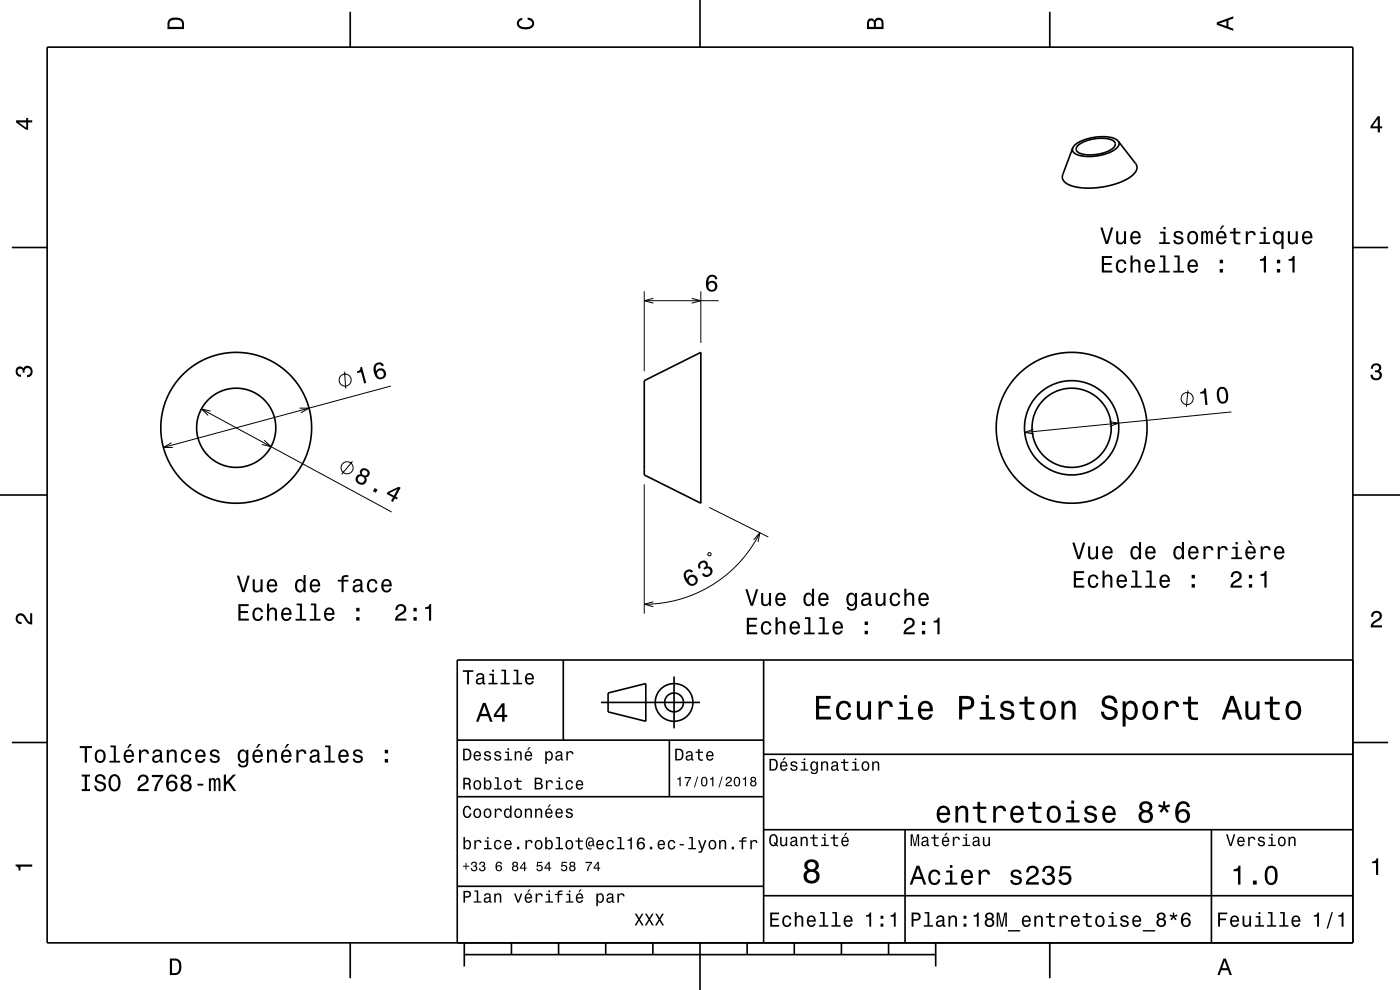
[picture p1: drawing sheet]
<svg xmlns="http://www.w3.org/2000/svg" width="297mm" height="210mm" viewBox="0 0 297 210" stroke-linecap="round" stroke-linejoin="round" font-family="sans-serif">
<g fill="none" stroke="#000" stroke-width=".21">
<path d="M73.1 78.8l.2 3.6M136.7 61.8v16.9M136.7 63.8h15.8M138.6 63.3l-1.9 .5 1.9 .5M146.7 63.3l2 .5-2 .5M148.7 61.8v10.9M36.4 93.9l-1.7 1h2M42.7 86.7l40.4 21.9M44.7 87.2l-2-.5 1.5 1.4M56 93.4l1.5 1.3-1.9-.4M63.6 86.6h2l-1.8 1M74.8 97.8l-2.3 2.8"/>
<path d="M82.9 81.9l-48.2 13M219.3 91l-1.9 .7 2 .4M235.3 89.4l2 .4-1.9 .7M252 82.8l-.3 3.5M261.2 87.4l-43.8 4.3M136.7 102.7v27.5M150.2 117.3h.5l.1 .5-.5 .1zM150.5 107.6l12.5 6.3M159.9 114.5l1.3-1.5-.4 2M161.2 113l-1.8 3.1-2.5 3.2-2.7 2.6-3 2.1-3.4 1.8-3.5 1.3-3.9 .8-3.7 .3M138.6 127.7l-1.9 .5 1.9 .5"/>
<circle cx="73.2" cy="80.6" r="1.28"/>
<circle cx="73.6" cy="99.2" r="1.28"/>
<circle cx="251.8" cy="84.5" r="1.28"/>
</g>
<g fill="none" stroke="#000" stroke-width=".35">
<path d="M10 10h277v190h-277zM74.3 2.5v7.5M148.5 0v10M222.7 2.5v7.5M228.6 30.9a8 8 0 0 1 7.6-1 .93 .93 0 0 1 .4 .8 .93 .93 0 0 1-.6 .8 8.2 8.2 0 0 1-7.2 .8l-.5-.6zM237.2 29.9a6.3 6.3 0 0 0-5.3-.7 5.9 5.9 0 0 0-4.3 2.2M237.2 29.9a1.28 1.28 0 0 1-.8 1.9 9.9 9.9 0 0 1-8.3 .8l-.5-.6v-.6M237.2 29.9l3.7 4.8a1.83 1.83 0 0 1-.8 2.6l-2.4 1.3-3.2 1-3.4 .3-3.1-.3a2.78 2.78 0 0 1-2.6-2.1l2.2-6.1M2.5 52.5h7.5M287 52.5h7.5M136.7 80.7l12-6v32l-12-6zM0 105h10"/>
<path d="M287 105h10M119.5 140v17M162 140v60M287 140h-190v60M2.5 157.5h7.5M97 157h65M127.5 149h21M129 147l8-2v8l-8-2zM142 157v12M143 143.5v11M287 157.5h7.5M97 169h65"/>
<path d="M162 176h125M162 160h125M192 176v24M257 176v24M97 188h65M162 190h125M74.3 200v7.5M98.5 202.5h100M98.5 200v5M108.5 200v2.5M118.5 200v2.5M128.5 200v2.5"/>
<path d="M138.5 200v2.5M148.5 200v10M158.5 200v2.5M168.5 200v2.5M178.5 200v2.5M188.5 200v2.5M198.5 200v5M222.7 200v7.5"/>
<circle cx="50.1" cy="90.7" r="8.4"/>
<circle cx="50.1" cy="90.7" r="16"/>
<circle cx="227.3" cy="90.7" r="10"/>
<circle cx="227.3" cy="90.7" r="8.4"/>
<circle cx="227.3" cy="90.7" r="16"/>
<circle cx="143" cy="149" r="2"/>
<circle cx="143" cy="149" r="4"/>
</g>
<g fill="#000">
<path d="M36 4a2.18 2.18 0 0 0-.5 2.2h3.5v-1.2a1.43 1.43 0 0 0-1.7-1.3zM36.3 4.4a2.15 2.15 0 0 1 2.2 .3l.1 1h-2.6v-1z" fill-rule="evenodd"/>
<path d="M109.9 4.2l.9-.4v.4a.7 .7 0 0 0-.7 .5 .7 .7 0 0 0 .3 .8 1.7 1.7 0 0 0 2.5-.5 .9 .9 0 0 0-1-.8v-.5a1.24 1.24 0 0 1 1.4 1.1 1.24 1.24 0 0 1-1 1.4 2.22 2.22 0 0 1-2.5-.7l-.2-.5z" fill-rule="evenodd"/>
<path d="M184.2 4.2l-.3 .7v1.3h3.5v-1.3a.98 .98 0 0 0-.7-1.1 .98 .98 0 0 0-1.2 .6 .84 .84 0 0 0-1.3-.2zM184.5 4.5a.54 .54 0 0 1 .6-.1 .54 .54 0 0 1 .3 .6v.7h-1zM185.9 4.4a.62 .62 0 0 1 .8-.1 .62 .62 0 0 1 .3 .6v.8h-1.2z" fill-rule="evenodd"/>
<path d="M258.1 4.7v.6l3.5 1.2v-.4l-1-.4v-1.4l1-.4v-.4zM258.6 5l1.6-.5v1z" fill-rule="evenodd"/>
<path d="M3.4 25.5v.5l2.1 1.5h.5v-1.5h.8v-.5h-.8v-.5h-.4v.5zM4 26h1.6v1.1z" fill-rule="evenodd"/>
<path d="M292.3 24.7l-1.6 2.1v.4h1.6v.9h.4v-.9h.5v-.4h-.5v-2.1zM292.3 25.2v1.6h-1.1z" fill-rule="evenodd"/>
<path d="M150.3 58.6a2.39 2.39 0 0 0 .2 3.2 1.16 1.16 0 0 0 1.5-.3 1.16 1.16 0 0 0-.2-1.6 1.16 1.16 0 0 0-1.6 0 1.02 1.02 0 0 1 .9-1.2 .58 .58 0 0 1 .6 .5h.5a1.12 1.12 0 0 0-.8-.9 1.12 1.12 0 0 0-1.1 .3zM150.2 60.7a.75 .75 0 0 1 1.5 0 .75 .75 0 0 1-1.5 0z" fill-rule="evenodd"/>
<path d="M233.7 54.3v3.5h2.3v-.4h-1.8v-1.2h1.6v-.4h-1.6v-1.1h1.7v-.4zM237 55.4a1.53 1.53 0 0 0 .9 2.5 1.07 1.07 0 0 0 1.1-1.1h-.5a.67 .67 0 0 1-.6 .7 .67 .67 0 0 1-.7-.6 1.11 1.11 0 0 1 .7-1.5 .59 .59 0 0 1 .6 .6h.5a1.09 1.09 0 0 0-.8-1 1.09 1.09 0 0 0-1.2 .4zM239.8 54.2v3.6h.5v-1.6a.63 .63 0 0 1 .5-.8 .63 .63 0 0 1 .7 .7v1.7h.4v-1.8a.88 .88 0 0 0-.6-.9 .88 .88 0 0 0-1 .4v-1.3zM243.1 55.4a1.54 1.54 0 0 0 .8 2.5 1.07 1.07 0 0 0 1.1-.9h-.5l-.2 .4-.3 .1a.76 .76 0 0 1-.7-.9h1.7a1.17 1.17 0 0 0-.5-1.4 1.17 1.17 0 0 0-1.4 .2zM243.4 55.6a.66 .66 0 0 1 .8-.1 .66 .66 0 0 1 .4 .7h-1.3zM246.1 54.2v.4h.7v2.8h-.9v.4h2.2v-.4h-.9v-3.2zM249.1 54.2v.4h.7v2.8h-.9v.4h2.3v-.4h-.9v-3.2zM252.2 55.4a1.54 1.54 0 0 0 .8 2.5 1.06 1.06 0 0 0 1.1-.9h-.4l-.3 .4-.3 .1a.76 .76 0 0 1-.7-.9h1.7a1.16 1.16 0 0 0-.4-1.4 1.16 1.16 0 0 0-1.5 .2zM252.6 55.6a.66 .66 0 0 1 .8-.1 .66 .66 0 0 1 .3 .7h-1.3zM258.7 57.1v.7h.7v-.7zM258.7 55.1v.8h.7v-.8z" fill-rule="evenodd"/>
<path d="M233.4 48.3l1.2 3.5h.5l1.1-3.5h-.5l-.9 2.9-.9-2.9zM236.8 49.1v1.7a.89 .89 0 0 0 .6 1 .89 .89 0 0 0 1.1-.4v.4h.4v-2.7h-.5v1.5a.65 .65 0 0 1-.3 .8 .65 .65 0 0 1-.9-.3v-2zM240.1 49.3a1.54 1.54 0 0 0 .8 2.6 1.06 1.06 0 0 0 1-.9h-.4l-.2 .3-.4 .2a.76 .76 0 0 1-.7-1h1.8a1.17 1.17 0 0 0-.5-1.3 1.17 1.17 0 0 0-1.4 .1zM240.4 49.6a.66 .66 0 0 1 .8-.2 .66 .66 0 0 1 .3 .8h-1.3zM246.1 49.1v.4h.7v1.9h-.9v.4h2.3v-.4h-.9v-2.3zM246.8 48.1v.5h.5v-.5zM249.2 49.2a.75 .75 0 0 0-.2 .8 .75 .75 0 0 0 .7 .5l.9 .4a.63 .63 0 0 1-.6 .6 .63 .63 0 0 1-.7-.6h-.4a1.07 1.07 0 0 0 1.2 .9 1.07 1.07 0 0 0 .9-1.2l-.4-.3-1.1-.3a.54 .54 0 0 1 .4-.7 .54 .54 0 0 1 .7 .5h.4a1.03 1.03 0 0 0-.7-.9 1.03 1.03 0 0 0-1.1 .3zM252.2 49.3a1.52 1.52 0 0 0 .8 2.6 1.48 1.48 0 0 0 1.2-1.5 1.48 1.48 0 0 0-1.2-1.4l-.5 .1zM252.5 49.6a.67 .67 0 0 1 .7-.2 .67 .67 0 0 1 .5 .6 1.11 1.11 0 0 1-.7 1.5 1.17 1.17 0 0 1-.5-1.9zM254.8 49.1v2.7h.4v-1.8l.3-.6h.2l.2 .2v2.2h.4v-2.1l.3-.4 .2 .2 .1 .4v1.9h.4v-1.9a.7 .7 0 0 0-.5-.9l-.6 .4-.2-.3-.3-.1-.5 .3v-.2zM259.2 47.8l-.5 .9h.3l.7-.9zM258.3 49.3a1.54 1.54 0 0 0 .8 2.6 1.06 1.06 0 0 0 1.1-.9h-.5l-.2 .3-.4 .2a.76 .76 0 0 1-.7-1h1.8a1.17 1.17 0 0 0-.5-1.3 1.17 1.17 0 0 0-1.4 .1zM258.6 49.6a.66 .66 0 0 1 .8-.2 .66 .66 0 0 1 .4 .8h-1.4zM261.7 48.4v.7h-.8v.4h.8v1.8a1.05 1.05 0 0 0 1.4 .5v-.3a.68 .68 0 0 1-1-.4v-1.6h1v-.4h-1v-.7zM264.3 49.1v2.7h.4v-1.6a.66 .66 0 0 1 .4-.8 .66 .66 0 0 1 .8 .3l.1 .2h.4a.89 .89 0 0 0-.7-.9 .89 .89 0 0 0-1 .5v-.4zM267.4 49.1v.4h.7v1.9h-.9v.4h2.2v-.4h-.9v-2.3zM268.1 48.1v.5h.4v-.5zM270.3 49.3a1.57 1.57 0 0 0 .8 2.6l.4-.2 .4-.3v1.4h.4v-3.7h-.4v.4l-.2-.3a.87 .87 0 0 0-1.4 .1zM270.7 49.6a.62 .62 0 0 1 .6-.2 .62 .62 0 0 1 .5 .6 1.12 1.12 0 0 1-.6 1.5 1.19 1.19 0 0 1-.5-1.9zM273.2 49.1v1.7a.89 .89 0 0 0 .6 1 .89 .89 0 0 0 1.1-.4v.4h.4v-2.7h-.4v1.5a.65 .65 0 0 1-.4 .8 .65 .65 0 0 1-.8-.3v-2zM276.5 49.3a1.54 1.54 0 0 0 .8 2.6 1.06 1.06 0 0 0 1.1-.9h-.5l-.2 .3-.4 .2a.76 .76 0 0 1-.6-1h1.7a1.16 1.16 0 0 0-.5-1.3 1.16 1.16 0 0 0-1.4 .1zM276.8 49.6a.66 .66 0 0 1 .8-.2 .66 .66 0 0 1 .4 .8h-1.3z" fill-rule="evenodd"/>
<path d="M267.3 55v.3h.8v2.5h.5v-3.5h-.4a.77 .77 0 0 1-.9 .7zM270.9 57.1v.7h.7v-.7zM270.9 55.1v.8h.7v-.8zM273.4 55v.3h.8v2.5h.4v-3.5h-.3a.77 .77 0 0 1-.9 .7z" fill-rule="evenodd"/>
<path d="M291.1 77.4a1.08 1.08 0 0 1 1.4-.2 1.08 1.08 0 0 1 .4 1.2l-.3 .3a1.06 1.06 0 0 1 .5 1.3 1.06 1.06 0 0 1-1.2 .7 1.1 1.1 0 0 1-1.2-1.2h.5a.71 .71 0 0 0 1 .8 .71 .71 0 0 0 .1-1.3h-.6v-.4a.61 .61 0 0 0 .8-.3 .61 .61 0 0 0-.2-.8 .61 .61 0 0 0-.9 .2l-.1 .5h-.5z" fill-rule="evenodd"/>
<path d="M3.6 78a.86 .86 0 0 1 1.4 .2 1.06 1.06 0 0 1 1.2-.6 1.06 1.06 0 0 1 .7 1.2 1.1 1.1 0 0 1-1.2 1.2v-.4a.71 .71 0 0 0 .8-1 .71 .71 0 0 0-1.3-.1v.6h-.4a.61 .61 0 0 0-.3-.8 .61 .61 0 0 0-.8 .2 .61 .61 0 0 0 .2 .8l.6 .2v.4a1.15 1.15 0 0 1-1.2-.6 1.15 1.15 0 0 1 .3-1.3z" fill-rule="evenodd"/>
<path d="M76.4 77.9a.77 .77 0 0 1-.7 .9l.1 .4 .8-.3 .7 2.4 .4-.1-.9-3.4zM79.6 77.2a2.24 2.24 0 0 0 .9 3.3 1.16 1.16 0 0 0 1.4-.7 1.16 1.16 0 0 0-.6-1.5 1.16 1.16 0 0 0-1.5 .5 1.02 1.02 0 0 1 .4-1.5 .58 .58 0 0 1 .8 .4l.4-.1a1.1 1.1 0 0 0-1.8-.4zM79.9 79.3a.75 .75 0 0 1 1.5 0 .75 .75 0 0 1-1.5 0z" fill-rule="evenodd"/>
<path d="M254.6 83.2v.3l.9-.1 .2 2.5h.5l-.4-3.5h-.3a.77 .77 0 0 1-.9 .8zM258.7 82.2a2.44 2.44 0 0 0 .3 3.4 1.14 1.14 0 0 0 1.6-1.1 2.32 2.32 0 0 0-.9-2.4l-.5-.1zM258.9 82.6l.6-.1a2.36 2.36 0 0 1 .3 2.6l-.7 .1a2.36 2.36 0 0 1-.2-2.6z" fill-rule="evenodd"/>
<path d="M76.7 99.5a.8 .8 0 0 0-.2 1.1 1.11 1.11 0 0 0-1.1 1.2 1.11 1.11 0 0 0 1.2 1 1.03 1.03 0 0 0 1-.4 1.03 1.03 0 0 0 0-1.2 .89 .89 0 0 0 .9-.8 .89 .89 0 0 0-.7-.9l-.4-.2zM75.9 101.7a.71 .71 0 0 1 1.4 0 .71 .71 0 0 1-1.4 0zM76.8 100.3a.59 .59 0 0 1 1.1 0 .59 .59 0 0 1-1.1 0zM79.5 103.5l-.4 .7 .6 .3 .4-.6zM82.2 104.4l-.2 .4 1.4 .7-.4 .8 .4 .2 .4-.8 .4 .3 .2-.4-.4-.2 1-1.9-.4-.2zM82.6 104.6l1.7-.8-.7 1.3z" fill-rule="evenodd"/>
<path d="M227.5 115.1l1.1 3.5h.5l1.1-3.5h-.5l-.8 3-.9-3zM230.8 115.9v1.8a.89 .89 0 0 0 .7 1 .89 .89 0 0 0 1-.5v.4h.4v-2.7h-.4v1.6a.65 .65 0 0 1-.4 .7 .65 .65 0 0 1-.8-.3v-2zM234.1 116.2a1.54 1.54 0 0 0 .8 2.5 1.06 1.06 0 0 0 1.1-.9h-.4l-.3 .4-.3 .1a.76 .76 0 0 1-.7-.9h1.8a1.16 1.16 0 0 0-.5-1.4 1.16 1.16 0 0 0-1.5 .2zM234.5 116.4a.66 .66 0 0 1 .8-.1 .66 .66 0 0 1 .3 .7h-1.3zM240.1 116.2a1.58 1.58 0 0 0 .7 2.5l.5-.1 .3-.4v.4h.5v-3.6h-.5v1.3a.89 .89 0 0 0-1.5-.1zM240.4 116.5a.62 .62 0 0 1 .7-.3 .62 .62 0 0 1 .5 .6 1.12 1.12 0 0 1-.7 1.5 1.19 1.19 0 0 1-.5-1.8zM243.2 116.2a1.54 1.54 0 0 0 .8 2.5 1.06 1.06 0 0 0 1.1-.9h-.4l-.2 .4-.4 .1a.76 .76 0 0 1-.7-.9h1.8a1.16 1.16 0 0 0-.5-1.4 1.16 1.16 0 0 0-1.5 .2zM243.6 116.4a.66 .66 0 0 1 .8-.1 .66 .66 0 0 1 .3 .7h-1.3zM249.2 116.2a1.58 1.58 0 0 0 .8 2.5l.4-.1 .3-.4v.4h.5v-3.6h-.5v1.3a.89 .89 0 0 0-1.5-.1zM249.5 116.5a.62 .62 0 0 1 .7-.3 .62 .62 0 0 1 .5 .6 1.12 1.12 0 0 1-.7 1.5 1.19 1.19 0 0 1-.5-1.8zM252.3 116.2a1.54 1.54 0 0 0 .8 2.5 1.05 1.05 0 0 0 1.1-.9h-.4l-.2 .4-.4 .1a.76 .76 0 0 1-.7-.9h1.8a1.16 1.16 0 0 0-.5-1.4 1.16 1.16 0 0 0-1.5 .2zM252.7 116.4a.66 .66 0 0 1 .8-.1 .66 .66 0 0 1 .3 .7h-1.3zM255.3 115.9v2.7h.4v-1.5a.66 .66 0 0 1 .4-.8 .66 .66 0 0 1 .8 .2l.1 .2h.4a.89 .89 0 0 0-.7-.9 .89 .89 0 0 0-1 .5v-.4zM258.3 115.9v2.7h.5v-1.5a.67 .67 0 0 1 .3-.8 .67 .67 0 0 1 .9 .2v.2h.5a.89 .89 0 0 0-.7-.9 .89 .89 0 0 0-1.1 .5v-.4zM261.4 116v.4h.7v1.8h-.9v.4h2.3v-.4h-.9v-2.2zM262.1 115v.5h.5v-.5zM264.7 114.7l.7 .8h.2l-.5-.8zM264.5 116.2a1.54 1.54 0 0 0 .8 2.5 1.06 1.06 0 0 0 1.1-.9h-.5l-.2 .4-.4 .1a.76 .76 0 0 1-.7-.9h1.8a1.16 1.16 0 0 0-.5-1.4 1.16 1.16 0 0 0-1.4 .2zM264.8 116.4a.66 .66 0 0 1 .8-.1 .66 .66 0 0 1 .4 .7h-1.4zM267.4 115.9v2.7h.5v-1.5a.66 .66 0 0 1 .4-.8 .66 .66 0 0 1 .8 .2v.2h.5a.89 .89 0 0 0-.7-.9 .89 .89 0 0 0-1 .5v-.4zM270.5 116.2a1.54 1.54 0 0 0 .8 2.5 1.06 1.06 0 0 0 1.1-.9h-.4l-.2 .4-.4 .1a.76 .76 0 0 1-.7-.9h1.8a1.16 1.16 0 0 0-.5-1.4 1.16 1.16 0 0 0-1.5 .2zM270.9 116.4a.66 .66 0 0 1 .8-.1 .66 .66 0 0 1 .3 .7h-1.3z" fill-rule="evenodd"/>
<path d="M3.6 130.4a1.22 1.22 0 0 1 2 .7l.4 .6 .4 .3v-1.9h.4v2.4a1.8 1.8 0 0 1-1.7-1.4 .71 .71 0 0 0-.9-.5 .71 .71 0 0 0-.5 .8 .71 .71 0 0 0 .9 .5v.5a1.18 1.18 0 0 1-1.2-.7 1.18 1.18 0 0 1 .2-1.3z" fill-rule="evenodd"/>
<path d="M50.6 128.2v3.4h2.2v-.4h-1.8v-1.2h1.6v-.4h-1.6v-1h1.8v-.4zM53.8 129.2a1.53 1.53 0 0 0 .9 2.5 1.06 1.06 0 0 0 1.1-1h-.4a.67 .67 0 0 1-.7 .7 .67 .67 0 0 1-.7-.6 1.12 1.12 0 0 1 .7-1.6 .6 .6 0 0 1 .6 .6h.5a1.09 1.09 0 0 0-.8-.9 1.09 1.09 0 0 0-1.2 .3zM56.7 128v3.6h.4v-1.5a.64 .64 0 0 1 .4-.8 .64 .64 0 0 1 .8 .4v1.9h.5v-1.7a.88 .88 0 0 0-.6-1 .88 .88 0 0 0-1.1 .4v-1.3zM59.9 129.2a1.54 1.54 0 0 0 .8 2.5 1.06 1.06 0 0 0 1.1-.8h-.4l-.2 .3-.4 .1a.76 .76 0 0 1-.7-.9h1.8a1.16 1.16 0 0 0-.5-1.3 1.16 1.16 0 0 0-1.5 .1zM60.3 129.4a.66 .66 0 0 1 .8-.1 .66 .66 0 0 1 .3 .8h-1.3zM62.9 128v.4h.7v2.9h-.9v.3h2.3v-.3h-.9v-3.3zM66 128v.4h.6v2.9h-.9v.3h2.3v-.3h-.9v-3.3zM69 129.2a1.54 1.54 0 0 0 .8 2.5 1.05 1.05 0 0 0 1.1-.8h-.4l-.2 .3-.4 .1a.76 .76 0 0 1-.7-.9h1.8a1.16 1.16 0 0 0-.5-1.3 1.16 1.16 0 0 0-1.5 .1zM69.4 129.4a.66 .66 0 0 1 .8-.1 .66 .66 0 0 1 .3 .8h-1.3zM75.6 130.9v.7h.7v-.7zM75.6 128.9v.8h.7v-.8z" fill-rule="evenodd"/>
<path d="M50.2 122.1l1.2 3.5h.5l1.1-3.5h-.5l-.9 3-.9-3zM53.6 122.9v1.8a.89 .89 0 0 0 .6 1 .89 .89 0 0 0 1.1-.5v.4h.4v-2.7h-.4v1.6a.65 .65 0 0 1-.4 .7 .65 .65 0 0 1-.8-.3l-.1-2zM56.9 123.2a1.54 1.54 0 0 0 .8 2.5 1.06 1.06 0 0 0 1.1-.9h-.5l-.2 .4-.4 .1a.76 .76 0 0 1-.7-.9h1.8a1.17 1.17 0 0 0-.5-1.4 1.17 1.17 0 0 0-1.4 .2zM57.2 123.4a.66 .66 0 0 1 .8-.1 .66 .66 0 0 1 .4 .7h-1.4zM62.9 123.2a1.58 1.58 0 0 0 .7 2.5l.5-.1 .3-.4v.4h.4v-3.6h-.4v1.3a.89 .89 0 0 0-1.5-.1zM63.2 123.5a.62 .62 0 0 1 .7-.3 .62 .62 0 0 1 .4 .6 1.11 1.11 0 0 1-.6 1.5 1.19 1.19 0 0 1-.5-1.8zM66 123.2a1.54 1.54 0 0 0 .8 2.5 1.06 1.06 0 0 0 1.1-.9h-.5l-.2 .4-.3 .1a.76 .76 0 0 1-.7-.9h1.7a1.17 1.17 0 0 0-.5-1.4 1.17 1.17 0 0 0-1.4 .2zM66.3 123.4a.66 .66 0 0 1 .8-.1 .66 .66 0 0 1 .4 .7h-1.3zM71.6 123v.4h.9v2.2h.4v-2.2h1v-.4h-1v-.4l.3-.2h.7v-.4a1.04 1.04 0 0 0-1.4 .7v.3zM75.2 123l-.3 .7h.4a.55 .55 0 0 1 .7-.5 .55 .55 0 0 1 .3 .7l-.2 .1a1 1 0 0 0-1 .2 1 1 0 0 0-.3 1 .94 .94 0 0 0 1.7 .1l.1 .3h.5v-.3l-.2-.1v-1.6a1.02 1.02 0 0 0-1.7-.6zM75.3 124.5l1.1-.3a.77 .77 0 0 1-.2 .9 .77 .77 0 0 1-.9 .1zM78.1 123.2a1.53 1.53 0 0 0 .9 2.5 1.05 1.05 0 0 0 1.1-1.1h-.4a.67 .67 0 0 1-.7 .7 .67 .67 0 0 1-.7-.6 1.12 1.12 0 0 1 .7-1.5 .6 .6 0 0 1 .6 .6h.5a1.09 1.09 0 0 0-.8-1 1.09 1.09 0 0 0-1.2 .4zM81.2 123.2a1.54 1.54 0 0 0 .8 2.5 1.06 1.06 0 0 0 1.1-.9h-.5l-.2 .4-.4 .1a.76 .76 0 0 1-.7-.9h1.8a1.17 1.17 0 0 0-.5-1.4 1.17 1.17 0 0 0-1.4 .2zM81.5 123.4a.66 .66 0 0 1 .8-.1 .66 .66 0 0 1 .4 .7h-1.4z" fill-rule="evenodd"/>
<path d="M84.2 128.4l-.3 1h.4a.7 .7 0 0 1 .6-.8 .7 .7 0 0 1 .8 .5 .7 .7 0 0 1-.5 .8 1.8 1.8 0 0 0-1.4 1.7h2.4v-.4h-1.9a1.69 1.69 0 0 1 1.1-.9 1.15 1.15 0 0 0 .6-1.8 1.15 1.15 0 0 0-1.8-.1zM87.7 130.9v.7h.7v-.7zM87.7 128.9v.8h.7v-.8zM90.2 128.8v.4h.8v2.4h.5v-3.5h-.4a.77 .77 0 0 1-.9 .7z" fill-rule="evenodd"/>
<path d="M145.4 121.2a2.12 2.12 0 0 0 1.5 3.1 1.16 1.16 0 0 0 1.2-1.1 1.16 1.16 0 0 0-1-1.2 1.16 1.16 0 0 0-1.3 .8 1.03 1.03 0 0 1 0-1.5 .58 .58 0 0 1 .9 .2l.3-.3a1.04 1.04 0 0 0-1.6 0zM146.1 123.1a.75 .75 0 0 1 1.5 0 .75 .75 0 0 1-1.5 0zM148.3 119.4a1.08 1.08 0 0 0 0 1.3l.4-.3a.62 .62 0 0 1-.2-.8 .62 .62 0 0 1 .9-.2 .62 .62 0 0 1 .2 .8l-.4 .3 .2 .4a.72 .72 0 0 1 1.1-.2 .72 .72 0 0 1 0 1.1 .72 .72 0 0 1-1 0l-.2-.2-.4 .2a1.18 1.18 0 0 0 1.9 .2 1.18 1.18 0 0 0-.5-1.9l-.2 .1a.9 .9 0 0 0-.3-1.2 .9 .9 0 0 0-1.2 .1z" fill-rule="evenodd"/>
<path d="M158.4 131v3.5h2.3v-.4h-1.8v-1.2h1.6v-.4h-1.6v-1h1.7v-.5zM161.7 132.1a1.53 1.53 0 0 0 .8 2.5 1.07 1.07 0 0 0 1.2-1h-.5a.67 .67 0 0 1-.6 .7 .67 .67 0 0 1-.7-.7 1.11 1.11 0 0 1 .7-1.5 .6 .6 0 0 1 .6 .6h.4a1.09 1.09 0 0 0-.7-.9 1.09 1.09 0 0 0-1.2 .3zM164.5 130.9v3.6h.5v-1.5a.63 .63 0 0 1 .5-.9 .63 .63 0 0 1 .7 .8v1.6h.4v-1.7a.88 .88 0 0 0-.6-1 .88 .88 0 0 0-1 .4v-1.3zM167.8 132.1a1.54 1.54 0 0 0 .8 2.5 1.06 1.06 0 0 0 1.1-.8h-.5l-.2 .3-.4 .1a.76 .76 0 0 1-.7-.9h1.8a1.16 1.16 0 0 0-.5-1.3 1.16 1.16 0 0 0-1.4 .1zM168.1 132.3a.66 .66 0 0 1 .8-.1 .66 .66 0 0 1 .4 .7h-1.4zM170.8 130.9v.4h.7v2.9h-.9v.3h2.2v-.3h-.9v-3.3zM173.8 130.9v.4h.7v2.9h-.9v.3h2.3v-.3h-.9v-3.3zM176.9 132.1a1.54 1.54 0 0 0 .8 2.5 1.05 1.05 0 0 0 1.1-.8h-.5l-.2 .3-.4 .1a.76 .76 0 0 1-.6-.9h1.7a1.16 1.16 0 0 0-.5-1.3 1.16 1.16 0 0 0-1.4 .1zM177.2 132.3a.66 .66 0 0 1 .8-.1 .66 .66 0 0 1 .4 .7h-1.3zM183.4 133.8v.7h.7v-.7zM183.4 131.8v.8h.7v-.8z" fill-rule="evenodd"/>
<path d="M158.1 125l1.1 3.5h.5l1.1-3.5h-.4l-.9 3-.9-3zM161.5 125.8v1.8a.89 .89 0 0 0 .6 1 .89 .89 0 0 0 1-.5v.4h.5v-2.7h-.5v1.6a.65 .65 0 0 1-.4 .7 .65 .65 0 0 1-.8-.3v-2zM164.8 126.1a1.55 1.55 0 0 0 .7 2.5 1.07 1.07 0 0 0 1.1-.9h-.4l-.2 .4-.4 .1a.76 .76 0 0 1-.7-.9h1.8a1.17 1.17 0 0 0-.5-1.4 1.17 1.17 0 0 0-1.4 .2zM165.1 126.3a.66 .66 0 0 1 .8-.1 .66 .66 0 0 1 .3 .7h-1.3zM170.7 126.1a1.58 1.58 0 0 0 .8 2.5l.4-.1 .4-.4v.4h.4v-3.6h-.4v1.3a.89 .89 0 0 0-1.6-.1zM171.1 126.4a.62 .62 0 0 1 .6-.3 .62 .62 0 0 1 .5 .6 1.12 1.12 0 0 1-.6 1.5 1.19 1.19 0 0 1-.5-1.8zM173.9 126.1a1.54 1.54 0 0 0 .8 2.5 1.07 1.07 0 0 0 1-.9h-.4l-.2 .4-.4 .1a.76 .76 0 0 1-.7-.9h1.8a1.17 1.17 0 0 0-.5-1.4 1.17 1.17 0 0 0-1.4 .2zM174.2 126.3a.66 .66 0 0 1 .8-.1 .66 .66 0 0 1 .3 .7h-1.3zM179.8 126.1a1.58 1.58 0 0 0 .8 2.5l.4-.1 .4-.4a.73 .73 0 0 1-.3 1 .73 .73 0 0 1-1-.4h-.5a1.1 1.1 0 0 0 1.3 .9 1.1 1.1 0 0 0 .9-1.2v-2.6h-.4v.4l-.4-.4a.9 .9 0 0 0-1.2 .3zM180.2 126.4a.63 .63 0 0 1 .7-.3 .63 .63 0 0 1 .4 .6 1.11 1.11 0 0 1-.6 1.5 1.19 1.19 0 0 1-.5-1.8zM183 125.9l-.2 .7h.4a.55 .55 0 0 1 .6-.5 .55 .55 0 0 1 .4 .7l-.2 .1a1 1 0 0 0-1 .2 1 1 0 0 0-.3 1 .93 .93 0 0 0 1.6 0l.1 .4h.6v-.3l-.2-.1-.1-1.6a1.02 1.02 0 0 0-1.7-.6zM183.2 127.4l1.1-.3a.77 .77 0 0 1-.2 .9 .77 .77 0 0 1-.9 .1zM185.8 125.8v1.8a.89 .89 0 0 0 .6 1 .89 .89 0 0 0 1-.5v.4h.5v-2.7h-.5v1.6a.65 .65 0 0 1-.4 .7 .65 .65 0 0 1-.8-.3v-2zM189 126.1a1.53 1.53 0 0 0 .9 2.5 1.06 1.06 0 0 0 1.1-1.1h-.4a.67 .67 0 0 1-.7 .7 .67 .67 0 0 1-.7-.6 1.12 1.12 0 0 1 .7-1.5 .59 .59 0 0 1 .6 .6h.5a1.09 1.09 0 0 0-.8-1 1.09 1.09 0 0 0-1.2 .4zM191.8 124.9v3.6h.5v-1.6a.63 .63 0 0 1 .4-.7 .63 .63 0 0 1 .8 .3v2h.4v-1.8a.88 .88 0 0 0-.6-1 .88 .88 0 0 0-1 .5v-1.3zM195.1 126.1a1.55 1.55 0 0 0 .8 2.5 1.07 1.07 0 0 0 1.1-.9h-.4l-.3 .4-.3 .1a.76 .76 0 0 1-.7-.9h1.7a1.17 1.17 0 0 0-.4-1.4 1.17 1.17 0 0 0-1.5 .2zM195.5 126.3a.66 .66 0 0 1 .8-.1 .66 .66 0 0 1 .3 .7h-1.3z" fill-rule="evenodd"/>
<path d="M192.1 131.3l-.4 1h.5a.71 .71 0 0 1 .5-.9 .71 .71 0 0 1 .9 .6 .71 .71 0 0 1-.5 .8 1.8 1.8 0 0 0-1.4 1.7h2.4v-.4h-1.9a2.23 2.23 0 0 1 1.4-1.1 1.13 1.13 0 0 0 .1-1.7 1.13 1.13 0 0 0-1.6 0zM195.6 133.8v.7h.7v-.7zM195.6 131.8v.8h.7v-.8zM198.1 131.7v.4h.8v2.4h.4v-3.5h-.3a.77 .77 0 0 1-.9 .7z" fill-rule="evenodd"/>
<path d="M227.8 121.2v3.5h2.2v-.5h-1.7v-1.2h1.5v-.4h-1.5v-1h1.7v-.4zM231.1 122.2a1.53 1.53 0 0 0 .8 2.5 1.07 1.07 0 0 0 1.1-1h-.4a.67 .67 0 0 1-.6 .7 .67 .67 0 0 1-.7-.6 1.11 1.11 0 0 1 .6-1.6 .6 .6 0 0 1 .7 .6h.4a1.09 1.09 0 0 0-.7-.9 1.09 1.09 0 0 0-1.2 .3zM233.9 121v3.7h.4v-1.6a.64 .64 0 0 1 .4-.8 .64 .64 0 0 1 .8 .4v2h.5v-1.8a.88 .88 0 0 0-.6-1 .88 .88 0 0 0-1.1 .4v-1.3zM237.2 122.2a1.54 1.54 0 0 0 .8 2.5 1.05 1.05 0 0 0 1-.8h-.4l-.2 .3-.4 .1a.76 .76 0 0 1-.7-.9h1.8a1.16 1.16 0 0 0-.5-1.3 1.16 1.16 0 0 0-1.4 .1zM237.5 122.4a.66 .66 0 0 1 .8-.1 .66 .66 0 0 1 .3 .8h-1.3zM240.1 121v.4h.7v2.9h-.9v.4h2.3v-.4h-.9v-3.3zM243.2 121v.4h.7v2.9h-.9v.4h2.2v-.4h-.9v-3.3zM246.3 122.2a1.54 1.54 0 0 0 .8 2.5 1.06 1.06 0 0 0 1-.8h-.4l-.2 .3-.4 .1a.76 .76 0 0 1-.7-.9h1.8a1.16 1.16 0 0 0-.5-1.3 1.16 1.16 0 0 0-1.4 .1zM246.6 122.4a.66 .66 0 0 1 .8-.1 .66 .66 0 0 1 .3 .8h-1.3zM252.8 123.9v.8h.7v-.8zM252.8 121.9v.8h.7v-.8z" fill-rule="evenodd"/>
<path d="M261.4 121.4l-.3 1h.5a.71 .71 0 0 1 .5-.9 .71 .71 0 0 1 .8 .6 .71 .71 0 0 1-.5 .8 1.8 1.8 0 0 0-1.4 1.8h2.4v-.5h-1.9a2.2 2.2 0 0 1 1.5-1.1 1.13 1.13 0 0 0 .1-1.7 1.13 1.13 0 0 0-1.7 0zM264.9 123.9v.8h.7v-.8zM264.9 121.9v.8h.7v-.8zM267.4 121.8v.4h.8v2.5h.5v-3.6h-.3a.77 .77 0 0 1-1 .7z" fill-rule="evenodd"/>
<path d="M291.2 129.9a1.18 1.18 0 0 1 1.9 .3 1.18 1.18 0 0 1-1 1.7l-.5 .3-.3 .5h1.9v.4h-2.4a1.8 1.8 0 0 1 1.4-1.8 .71 .71 0 0 0 .5-.8 .71 .71 0 0 0-.9-.5 .71 .71 0 0 0-.5 .8h-.4z" fill-rule="evenodd"/>
<path d="M98.2 158.8v2.5h.9a1.37 1.37 0 0 0 .7-2.2 1.56 1.56 0 0 0-1.6-.3zM98.6 159.1a.98 .98 0 0 1 1.1 .7 .98 .98 0 0 1-.6 1.2h-.5zM100.7 159.6a1.04 1.04 0 0 0-.2 1.2 1.04 1.04 0 0 0 1 .5l.5-.5h-.3l-.4 .3a.54 .54 0 0 1-.5-.7h1.3a.83 .83 0 0 0-.4-.9 .83 .83 0 0 0-1 .1zM100.9 159.7l.2-.1a.47 .47 0 0 1 .5 .1 .47 .47 0 0 1 .1 .5h-.9zM102.9 159.5l-.2 .1a.69 .69 0 0 0 .9 .9l.2 .1a.43 .43 0 0 1-.4 .5 .43 .43 0 0 1-.4-.4h-.3a.74 .74 0 0 0 .9 .7 .74 .74 0 0 0 .5-1l-1-.4a.38 .38 0 0 1 .3-.5 .38 .38 0 0 1 .4 .4h.3a.78 .78 0 0 0-1.2-.4zM105.1 159.5l-.2 .1a.69 .69 0 0 0 .9 .9l.2 .1a.43 .43 0 0 1-.4 .5 .43 .43 0 0 1-.5-.4h-.3a.74 .74 0 0 0 .9 .7 .74 .74 0 0 0 .5-1l-.9-.4a.38 .38 0 0 1 .3-.5 .38 .38 0 0 1 .4 .4h.3a.77 .77 0 0 0-1.2-.4zM107.2 159.4v.3h.5v1.3h-.7v.3h1.6v-.3h-.6v-1.6zM107.7 158.7v.4h.3v-.4zM109.2 159.4v1.9h.3v-1.1a.45 .45 0 0 1 .4-.6 .45 .45 0 0 1 .5 .5v1.2h.3v-1.3a.63 .63 0 0 0-.5-.7 .63 .63 0 0 0-.7 .4v-.3zM112.2 158.5l-.4 .6h.3l.5-.6zM111.5 159.6a1.04 1.04 0 0 0-.2 1.2 1.04 1.04 0 0 0 1.1 .5l.5-.5h-.3l-.5 .3a.54 .54 0 0 1-.5-.7h1.3a.83 .83 0 0 0-.4-.9 .83 .83 0 0 0-1 .1zM111.8 159.7l.1-.1a.48 .48 0 0 1 .5 .1 .48 .48 0 0 1 .2 .5h-1zM115.7 159.4v2.7h.3v-1.1a.66 .66 0 0 0 .7 .4 .66 .66 0 0 0 .5-.6 .91 .91 0 0 0 0-1.1 .91 .91 0 0 0-1-.3l-.2 .3v-.3zM116.1 159.8a.45 .45 0 0 1 .5-.2 .45 .45 0 0 1 .3 .4 .65 .65 0 0 1 .1 .8 .65 .65 0 0 1-.7 .2 .98 .98 0 0 1-.2-1.2zM118.1 159.5l-.2 .4h.3a.39 .39 0 0 1 .4-.3 .39 .39 0 0 1 .3 .5h-.1a.65 .65 0 0 0-1 .4 .65 .65 0 0 0 .6 .9l.6-.3 .1 .2h.4v-.2l-.2-.1v-1.1a.72 .72 0 0 0-.5-.6 .72 .72 0 0 0-.7 .2zM118.2 160.6l.8-.3a.55 .55 0 0 1-.2 .7 .55 .55 0 0 1-.6 0zM120.1 159.4v1.9h.4v-1.1a.47 .47 0 0 1 .2-.6 .47 .47 0 0 1 .6 .2v.2h.4a.64 .64 0 0 0-.5-.7 .64 .64 0 0 0-.8 .4v-.3z" fill-rule="evenodd"/>
<path d="M98.2 142.2v.3h.9v2.7h.4v-2.7h.9v-.3zM101.3 143l-.3 .5h.4a.47 .47 0 0 1 .5-.4 .47 .47 0 0 1 .4 .6l-.2 .1a.84 .84 0 0 0-1 .2 .84 .84 0 0 0 0 1.1 .9 .9 0 0 0 1.3-.2l.1 .2 .5 .1v-.3l-.3-.1v-1.3a.87 .87 0 0 0-1.4-.5zM101.4 144.3l.9-.3a.66 .66 0 0 1-.1 .7 .66 .66 0 0 1-.8 .1zM103.8 142.9v.3h.6v1.6h-.8v.4h2v-.4h-.8v-1.9zM104.4 142.1v.4h.4v-.4zM106.4 142.1v.3h.6v2.4h-.8v.4h1.9v-.4h-.7v-2.7zM109 142.1v.3h.6v2.4h-.8v.4h1.9v-.4h-.7v-2.7zM111.6 143.1a1.32 1.32 0 0 0 .7 2.1 .9 .9 0 0 0 .9-.7h-.3l-.2 .3-.4 .1a.65 .65 0 0 1-.6-.8h1.6a1 1 0 0 0-.4-1.2 1 1 0 0 0-1.3 .2zM111.9 143.3a.57 .57 0 0 1 .7-.1 .57 .57 0 0 1 .3 .6h-1.2z" fill-rule="evenodd"/>
<path d="M102.4 149.1l-1.4 4h.5l.4-1.2h1.6l.4 1.2h.6l-1.5-4zM102.7 149.7l.7 1.7h-1.3zM106.5 149.2l-1.7 2.4v.5h1.7v1h.5v-1h.6v-.5h-.6v-2.4zM106.5 149.9v1.7h-1.3z" fill-rule="evenodd"/>
<path d="M143.2 158.8v2.5h.9a1.37 1.37 0 0 0 .7-2.2 1.56 1.56 0 0 0-1.6-.3zM143.6 159.1a.98 .98 0 0 1 1.1 .7 .98 .98 0 0 1-.6 1.2h-.5zM145.7 159.5l-.2 .4h.3a.39 .39 0 0 1 .5-.3 .39 .39 0 0 1 .3 .5h-.2a.65 .65 0 0 0-.9 .4 .65 .65 0 0 0 .5 .9l.7-.3v.2h.4v-.2l-.1-.1-.1-1.1a.73 .73 0 0 0-.4-.6 .73 .73 0 0 0-.8 .2zM145.8 160.6l.8-.3a.55 .55 0 0 1-.1 .7 .55 .55 0 0 1-.7 0zM148.1 158.9v.5h-.5v.3h.5v1.3a.75 .75 0 0 0 1 .4v-.3a.48 .48 0 0 1-.7-.3v-1.1h.7v-.3h-.7v-.5zM150 159.6a1.04 1.04 0 0 0-.2 1.2 1.04 1.04 0 0 0 1.1 .5l.5-.5h-.4l-.4 .3a.54 .54 0 0 1-.5-.7h1.3a.83 .83 0 0 0-.4-.9 .83 .83 0 0 0-1 .1zM150.3 159.7l.1-.1a.48 .48 0 0 1 .5 .1 .48 .48 0 0 1 .2 .5h-1z" fill-rule="evenodd"/>
<path d="M173.1 147.6v5h3.2v-.6h-2.5v-1.7h2.2v-.6h-2.2v-1.5h2.4v-.6zM177.8 149.2a2.59 2.59 0 0 0 .5 3.4 1.58 1.58 0 0 0 2.3-1.4h-.6a.95 .95 0 0 1-.9 1 .95 .95 0 0 1-1-.9 1.59 1.59 0 0 1 .9-2.1 .85 .85 0 0 1 .9 .8h.7a1.56 1.56 0 0 0-1.1-1.3 1.56 1.56 0 0 0-1.7 .5zM181.8 148.8v2.5a1.27 1.27 0 0 0 .9 1.4 1.27 1.27 0 0 0 1.5-.7v.6h.6v-3.8h-.6v2.2a.92 .92 0 0 1-.6 1.1 .92 .92 0 0 1-1.2-.4v-2.9zM186.4 148.8v3.8h.6v-2.2a.95 .95 0 0 1 .5-1.1 .95 .95 0 0 1 1.2 .3l.1 .4h.6a1.28 1.28 0 0 0-1-1.4 1.28 1.28 0 0 0-1.4 .8v-.6zM190.8 148.9v.5h1v2.7h-1.3v.5h3.2v-.5h-1.3v-3.2zM191.8 147.4v.8h.6v-.8zM195.1 149.2a2.62 2.62 0 0 0 .5 3.4 1.57 1.57 0 0 0 2.2-1.1h-.6l-.3 .5-.5 .2a1.08 1.08 0 0 1-1-1.3h2.5a1.66 1.66 0 0 0-.7-2 1.66 1.66 0 0 0-2.1 .3zM195.6 149.5a.94 .94 0 0 1 1.2-.2 .94 .94 0 0 1 .5 1h-1.9zM203.5 147.6v5h.6v-2.1h.8a1.47 1.47 0 0 0 1.8-1.2 1.47 1.47 0 0 0-1.5-1.7zM204.1 148.2a1.6 1.6 0 0 1 1.8 .5 .86 .86 0 0 1 0 .9 .86 .86 0 0 1-.9 .3h-.9zM208.1 148.9v.5h1v2.7h-1.3v.5h3.3v-.5h-1.3v-3.2zM209.1 147.4v.8h.7v-.8zM212.6 148.9a1.08 1.08 0 0 0-.3 1.2 1.08 1.08 0 0 0 1 .7l1.1 .4a.57 .57 0 0 1 .2 .6 .57 .57 0 0 1-.5 .4 .96 .96 0 0 1-1.4-.8h-.6a1.6 1.6 0 0 0 1.3 1.4 1.6 1.6 0 0 0 1.7-.8 1.13 1.13 0 0 0-1-1.6l-1.1-.3-.2-.4a.87 .87 0 0 1 .9-.5 .87 .87 0 0 1 .8 .6h.6a1.4 1.4 0 0 0-2.1-1.1zM217.4 147.8v1.1h-1.1v.5h1.1v2.6l.2 .4 .4 .3h1.4v-.5a.97 .97 0 0 1-1.4-.5v-2.3h1.4v-.5h-1.4v-1.1zM221.1 149.2a2.56 2.56 0 0 0 .5 3.4 1.72 1.72 0 0 0 1.8-.2 1.72 1.72 0 0 0 .6-1.7 1.7 1.7 0 0 0-.9-1.9 1.7 1.7 0 0 0-2 .4zM221.6 149.6a.96 .96 0 0 1 1-.4 .96 .96 0 0 1 .7 .8 1.59 1.59 0 0 1-1 2.2 1.19 1.19 0 0 1-1-1.5zM225.2 148.8v3.8h.6v-2.2a.97 .97 0 0 1 .5-1.1 .97 .97 0 0 1 1.1 .2l.1 .7v2.4h.7v-2.5a1.27 1.27 0 0 0-.9-1.4 1.27 1.27 0 0 0-1.5 .6v-.5zM234.1 147.9a1.38 1.38 0 0 0-.3 1.5 1.38 1.38 0 0 0 1.3 .9 1.25 1.25 0 0 1 1.4 .9 1.15 1.15 0 0 1-1.3 .9 1.15 1.15 0 0 1-1-1.1h-.7a1.8 1.8 0 0 0 1.7 1.8 1.8 1.8 0 0 0 1.9-1.6 1.46 1.46 0 0 0-1.5-1.4l-.6-.2a.83 .83 0 0 1-.5-1.1 .83 .83 0 0 1 1.2-.3l.5 .5 .1 .4h.7a1.67 1.67 0 0 0-1-1.6 1.67 1.67 0 0 0-1.9 .4zM238.2 148.8v5.3h.6v-2.1a1.32 1.32 0 0 0 1.4 .7 1.32 1.32 0 0 0 1.1-1.1 2.43 2.43 0 0 0-.8-2.8 1.21 1.21 0 0 0-1.7 .5v-.5zM239.1 149.6a.9 .9 0 0 1 .9-.4 .9 .9 0 0 1 .7 .8 1.61 1.61 0 0 1-.9 2.2 1.18 1.18 0 0 1-1-1.5zM242.8 149.2a2.56 2.56 0 0 0 .5 3.4 1.72 1.72 0 0 0 1.8-.2 1.72 1.72 0 0 0 .6-1.7 1.7 1.7 0 0 0-.9-1.9 1.7 1.7 0 0 0-2 .4zM243.3 149.6a.96 .96 0 0 1 1-.4 .96 .96 0 0 1 .7 .8 1.59 1.59 0 0 1-1 2.2 1.19 1.19 0 0 1-1-1.5zM247.1 148.8v3.8h.6v-2.2a.95 .95 0 0 1 .5-1.1 .95 .95 0 0 1 1.2 .3l.1 .4h.6a1.28 1.28 0 0 0-1-1.4 1.28 1.28 0 0 0-1.4 .8v-.6zM252 147.8v1.1h-1v.5h1l.1 2.6 .2 .4 .4 .3h1.4v-.5a.97 .97 0 0 1-1.4-.5v-2.3h1.4v-.5h-1.4v-1.1zM261 147.6l-1.8 5h.6l.6-1.4h2l.5 1.4h.7l-1.9-5zM261.4 148.3l.7 2.2h-1.5zM264.2 148.8v2.5a1.27 1.27 0 0 0 .9 1.4 1.27 1.27 0 0 0 1.5-.7v.6h.6v-3.8h-.6v2.2a.92 .92 0 0 1-.6 1.1 .92 .92 0 0 1-1.1-.4l-.1-2.9zM269.4 147.8v1.1h-1.1v.5h1.1v2.6l.2 .4 .4 .3 .7 .1 .8-.1v-.5a.97 .97 0 0 1-1.4-.5l-.1-2.3h1.5v-.5h-1.5v-1.1zM273.1 149.2a2.56 2.56 0 0 0 .6 3.4 1.72 1.72 0 0 0 1.8-.2 1.72 1.72 0 0 0 .6-1.7 1.7 1.7 0 0 0-.9-1.9 1.7 1.7 0 0 0-2.1 .4zM273.6 149.6a.96 .96 0 0 1 1-.4 .96 .96 0 0 1 .7 .8 1.59 1.59 0 0 1-.9 2.2 1.19 1.19 0 0 1-1.1-1.5z" fill-rule="evenodd"/>
<path d="M16.9 158.3v.4h1.1v3.1h.5v-3.1h1v-.4zM20.4 159.3a1.53 1.53 0 0 0 .9 2.6 1.48 1.48 0 0 0 1.1-1.5 1.48 1.48 0 0 0-1.1-1.4l-.5 .1zM20.7 159.6a.67 .67 0 0 1 .7-.2 .67 .67 0 0 1 .5 .5 1.11 1.11 0 0 1-.6 1.6 1.17 1.17 0 0 1-.6-1.9zM23.4 158.1v.4h.7v2.9h-.9v.4h2.3v-.4h-.9v-3.3zM27.5 157.8l-.5 .9h.3l.7-.9zM26.5 159.3a1.54 1.54 0 0 0 .8 2.6 1.05 1.05 0 0 0 1.1-.9h-.4l-.3 .3-.3 .2a.76 .76 0 0 1-.7-1h1.7a1.16 1.16 0 0 0-.4-1.3 1.16 1.16 0 0 0-1.5 .1zM26.9 159.6a.66 .66 0 0 1 .8-.2 .66 .66 0 0 1 .3 .8h-1.3zM29.5 159v2.8h.4v-1.6a.66 .66 0 0 1 .4-.8 .66 .66 0 0 1 .8 .3l.1 .2h.4a.89 .89 0 0 0-.7-.9 .89 .89 0 0 0-1 .5v-.5zM32.6 159.2l-.2 .6h.4a.55 .55 0 0 1 .7-.5 .55 .55 0 0 1 .3 .8h-.2a1 1 0 0 0-1 .2 1 1 0 0 0-.3 1.1 .93 .93 0 0 0 1.7 0l.1 .3 .5 .1v-.4h-.2v-1.6a1.02 1.02 0 0 0-1.8-.6zM32.8 160.7l1.1-.3a.77 .77 0 0 1-.2 .9 .77 .77 0 0 1-.9 0zM35.4 159v2.8h.4v-1.6a.63 .63 0 0 1 .4-.8 .63 .63 0 0 1 .8 .4v2h.5v-1.8a.89 .89 0 0 0-.6-1 .89 .89 0 0 0-1.1 .5v-.5zM38.7 159.3a1.53 1.53 0 0 0 .8 2.6 1.06 1.06 0 0 0 1.1-1.1h-.4a.67 .67 0 0 1-.7 .7 .67 .67 0 0 1-.7-.6 1.12 1.12 0 0 1 .7-1.6 .6 .6 0 0 1 .6 .6h.5a1.09 1.09 0 0 0-.8-.9 1.09 1.09 0 0 0-1.1 .3zM41.7 159.3a1.54 1.54 0 0 0 .8 2.6 1.05 1.05 0 0 0 1.1-.9h-.5l-.2 .3-.4 .2a.76 .76 0 0 1-.6-1h1.7a1.16 1.16 0 0 0-.5-1.3 1.16 1.16 0 0 0-1.4 .1zM42 159.6a.66 .66 0 0 1 .8-.2 .66 .66 0 0 1 .4 .8h-1.3zM44.8 159.2a.76 .76 0 0 0-.2 .8 .76 .76 0 0 0 .7 .5l.9 .4a.63 .63 0 0 1-.6 .6 .63 .63 0 0 1-.7-.6h-.4a1.07 1.07 0 0 0 1.2 .9 1.07 1.07 0 0 0 .9-1.2l-.4-.3-1.1-.3a.54 .54 0 0 1 .4-.7 .54 .54 0 0 1 .6 .5h.5a1.03 1.03 0 0 0-.7-.9 1.03 1.03 0 0 0-1.1 .3zM50.7 159.3a1.57 1.57 0 0 0 .8 2.6l.4-.2 .4-.4a.73 .73 0 0 1-.4 1 .73 .73 0 0 1-1-.3h-.4a1.1 1.1 0 0 0 1.3 .8 1.1 1.1 0 0 0 .9-1.2v-2.6h-.4v.5l-.4-.4a.9 .9 0 0 0-1.2 .2zM51 159.6a.63 .63 0 0 1 .7-.2 .63 .63 0 0 1 .5 .6 1.11 1.11 0 0 1-.7 1.5 1.2 1.2 0 0 1-.5-1.9zM54.8 157.8l-.5 .9h.3l.7-.9zM53.8 159.3a1.54 1.54 0 0 0 .8 2.6 1.06 1.06 0 0 0 1.1-.9h-.4l-.2 .3-.4 .2a.76 .76 0 0 1-.7-1h1.8a1.16 1.16 0 0 0-.5-1.3 1.16 1.16 0 0 0-1.5 .1zM54.2 159.6a.66 .66 0 0 1 .8-.2 .66 .66 0 0 1 .3 .8h-1.3zM56.6 159v2.8h.5v-1.6a.63 .63 0 0 1 .4-.8 .63 .63 0 0 1 .8 .4v2h.4v-1.8a.89 .89 0 0 0-.6-1 .89 .89 0 0 0-1 .5v-.5zM60.9 157.8l-.5 .9h.3l.7-.9zM59.9 159.3a1.54 1.54 0 0 0 .8 2.6 1.06 1.06 0 0 0 1.1-.9h-.4l-.3 .3-.3 .2a.76 .76 0 0 1-.7-1h1.7a1.16 1.16 0 0 0-.4-1.3 1.16 1.16 0 0 0-1.5 .1zM60.3 159.6a.66 .66 0 0 1 .8-.2 .66 .66 0 0 1 .3 .8h-1.3zM62.9 159v2.8h.4v-1.6a.67 .67 0 0 1 .4-.8 .67 .67 0 0 1 .8 .3l.1 .2h.4a.89 .89 0 0 0-.7-.9 .89 .89 0 0 0-1 .5v-.5zM66 159.2l-.2 .6h.4a.55 .55 0 0 1 .6-.5 .55 .55 0 0 1 .4 .8h-.2a.98 .98 0 0 0-1.1 .3 .98 .98 0 0 0 0 1.2 1.06 1.06 0 0 0 1.5-.2l.1 .3 .5 .1v-.4h-.2v-.2v-1.4a1.02 1.02 0 0 0-1.8-.6zM66.2 160.7l1.1-.3a.77 .77 0 0 1-.2 .9 .77 .77 0 0 1-.9 0l-.1-.3zM69 158.1v.4h.7v2.9h-.9v.4h2.2v-.4h-.9v-3.3zM72.1 159.3a1.54 1.54 0 0 0 .8 2.6 1.06 1.06 0 0 0 1-.9h-.4l-.2 .3-.4 .2a.76 .76 0 0 1-.7-1h1.8a1.16 1.16 0 0 0-.5-1.3 1.16 1.16 0 0 0-1.4 .1zM72.4 159.6a.66 .66 0 0 1 .8-.2 .66 .66 0 0 1 .3 .8h-1.3zM75.1 159.2a.76 .76 0 0 0-.2 .8 .76 .76 0 0 0 .7 .5l.9 .4a.63 .63 0 0 1-.6 .6 .63 .63 0 0 1-.6-.6h-.5a1.07 1.07 0 0 0 1.2 .9 1.07 1.07 0 0 0 .9-1.2l-.4-.3-1.1-.3a.54 .54 0 0 1 .5-.7 .54 .54 0 0 1 .6 .5h.4a1.03 1.03 0 0 0-.7-.9 1.03 1.03 0 0 0-1.1 .3zM81.6 161v.8h.7v-.8zM81.6 159v.8h.7v-.8z" fill-rule="evenodd"/>
<path d="M17.3 164.3v.4h.7v2.7h-.7v.4h1.8v-.4h-.6v-2.7h.6v-.4zM20.4 164.5a.96 .96 0 0 0-.3 1.1 .96 .96 0 0 0 1 .6 .77 .77 0 0 1 .9 .9 .83 .83 0 0 1-.9 .3 .83 .83 0 0 1-.6-.8h-.5a1.21 1.21 0 0 0 1.5 1.3 1.21 1.21 0 0 0 .7-1.8l-.8-.3a.71 .71 0 0 1-.8-.6 .7 .7 0 0 1 .7-.6 .7 .7 0 0 1 .7 .8h.4a1.17 1.17 0 0 0-.7-1.2 1.17 1.17 0 0 0-1.3 .3zM23.3 164.7a2.53 2.53 0 0 0 .5 3.1 1.21 1.21 0 0 0 1.7-1 1.94 1.94 0 0 0-.9-2.6l-.9 .1zM24 164.7l.3-.1a1.7 1.7 0 0 1 .3 2.8l-.3 .1a1.69 1.69 0 0 1-.3-2.8zM29.5 164.6l-.3 1h.5a.71 .71 0 0 1 .5-.9 .71 .71 0 0 1 .8 .5 .71 .71 0 0 1-.5 .9 1.8 1.8 0 0 0-1.4 1.7h2.4v-.4h-1.9a2.2 2.2 0 0 1 1.5-1.2 1.13 1.13 0 0 0 .1-1.7 1.13 1.13 0 0 0-1.7 .1zM32.2 164.4v.4h1.9a5.2 5.2 0 0 0-1.4 3h.5a5.3 5.3 0 0 1 1.4-3v-.4zM35.8 164.6l-.5 .8a1.75 1.75 0 0 0 1.2 2.5 1.15 1.15 0 0 0 1.1-1.6 1.15 1.15 0 0 0-1.9-.3 1.02 1.02 0 0 1 .8-1.3 .58 .58 0 0 1 .7 .5h.4a1.12 1.12 0 0 0-.7-.9 1.12 1.12 0 0 0-1.1 .3zM35.7 166.8a.75 .75 0 0 1 1.5 0 .75 .75 0 0 1-1.5 0zM38.7 164.5a.84 .84 0 0 0 .1 1.4 1.11 1.11 0 0 0-.4 1.6 1.11 1.11 0 0 0 1.6 .3 1.03 1.03 0 0 0 .7-.9 1.03 1.03 0 0 0-.6-1 .88 .88 0 0 0 .4-1.1 .88 .88 0 0 0-1-.5zM38.7 166.8a.75 .75 0 0 1 1.5 0 .75 .75 0 0 1-1.5 0zM38.9 165.3a.59 .59 0 0 1 1.1 0 .59 .59 0 0 1-1.1 0zM41.9 166.3v.3h1.2v-.3zM44.3 165.1v2.7h.4v-1.8l.2-.6h.3l.1 .3 .1 2.1h.3l.1-2.1 .3-.3 .2 .1 .1 .4v1.9h.4v-1.9a.69 .69 0 0 0-.6-.9l-.5 .4-.2-.3-.3-.1-.5 .4v-.3zM47.5 164.3v3.5h.4v-1.2l.5-.5 1.1 1.7h.6l-1.4-2 1.4-1.5h-.7l-1.5 1.6v-1.6z" fill-rule="evenodd"/>
<path d="M98.3 165v2.5h.3v-1.1l.8 .1 .2 1h.4l-.2-1.1-.3-.1a.69 .69 0 0 0 .3-.9 .69 .69 0 0 0-.7-.4zM98.6 165.3h.4a.43 .43 0 0 1 .5 .4 .43 .43 0 0 1-.5 .4h-.4zM100.6 165.7a1.04 1.04 0 0 0-.1 1.3 1.04 1.04 0 0 0 1.1 .5 1.04 1.04 0 0 0 .5-1.3 1.04 1.04 0 0 0-1.2-.7zM100.9 165.9a.48 .48 0 0 1 .5-.1 .48 .48 0 0 1 .3 .4 .66 .66 0 0 1 0 .7 .66 .66 0 0 1-.7 .3 .98 .98 0 0 1-.1-1.3zM102.7 164.9v2.6h.3v-.3a.66 .66 0 0 0 .7 .3 .66 .66 0 0 0 .5-.6 .9 .9 0 0 0 0-1 .9 .9 0 0 0-1-.3l-.2 .2v-.9zM103.1 165.9a.45 .45 0 0 1 .5-.1 .45 .45 0 0 1 .3 .4l.1 .3a.6 .6 0 0 1-.5 .8 .85 .85 0 0 1-.4-1.4zM105 164.9v.2h.5v2.1h-.7v.3h1.6v-.3h-.6v-2.3zM107.1 165.7a1.04 1.04 0 0 0-.1 1.3 1.04 1.04 0 0 0 1.1 .5 1.04 1.04 0 0 0 .5-1.3 1.04 1.04 0 0 0-1.2-.7zM107.4 165.9a.48 .48 0 0 1 .5-.1 .48 .48 0 0 1 .3 .4 .66 .66 0 0 1 .1 .7 .66 .66 0 0 1-.8 .3 .97 .97 0 0 1-.1-1.3zM109.6 165v.6h-.5v.3h.5v1.3a.74 .74 0 0 0 1 .3v-.3l-.6-.1-.1-.3v-.9h.7v-.3h-.7v-.6zM113.4 165v2.5h1a.7 .7 0 0 0 .7-.6 .7 .7 0 0 0-.4-.8 .61 .61 0 0 0 .3-.7 .61 .61 0 0 0-.7-.4zM113.8 165.3h.5a.38 .38 0 0 1 .4 .4 .38 .38 0 0 1-.4 .3h-.5zM113.8 166.3h.5a.44 .44 0 0 1 .5 .4 .44 .44 0 0 1-.5 .5h-.5zM115.8 165.5v2h.3v-1.1a.47 .47 0 0 1 .3-.6 .47 .47 0 0 1 .6 .2v.1h.3a.64 .64 0 0 0-.5-.6 .64 .64 0 0 0-.7 .4v-.4zM118 165.6v.3h.5v1.3h-.6v.3h1.6v-.3h-.7v-1.6zM118.5 164.9v.3h.3v-.3zM120.2 165.7a1.04 1.04 0 0 0-.2 1.2 1.04 1.04 0 0 0 1.1 .6l.4-.4 .1-.3h-.3l-.3 .4a.73 .73 0 0 1-.7-.7 .73 .73 0 0 1 .7-.7l.3 .4h.3a.78 .78 0 0 0-.6-.7 .78 .78 0 0 0-.8 .2zM122.4 165.7a1.04 1.04 0 0 0-.2 1.2 1.04 1.04 0 0 0 1 .6l.5-.6h-.3l-.4 .4a.54 .54 0 0 1-.5-.7h1.2a.83 .83 0 0 0-.3-1 .83 .83 0 0 0-1 .1zM122.6 165.9l.2-.1a.48 .48 0 0 1 .5 .1 .48 .48 0 0 1 .1 .4h-.9z" fill-rule="evenodd"/>
<path d="M98.3 177.6v2.6h.3v-.3a.66 .66 0 0 0 .8 .3 .66 .66 0 0 0 .5-.6 .9 .9 0 0 0 0-1 .9 .9 0 0 0-1-.4l-.3 .3v-.9zM98.8 178.6a.45 .45 0 0 1 .5-.2 .45 .45 0 0 1 .3 .5 .65 .65 0 0 1 0 .7 .65 .65 0 0 1-.7 .3 .98 .98 0 0 1-.1-1.3zM100.6 178.2v2h.3v-1.2a.47 .47 0 0 1 .3-.5 .47 .47 0 0 1 .6 .2v.1h.3a.64 .64 0 0 0-.5-.6 .64 .64 0 0 0-.7 .3v-.3zM102.8 178.3v.3h.5v1.3h-.6v.3h1.6v-.3h-.7v-1.6zM103.3 177.6v.3h.4v-.3zM105 178.4a1.04 1.04 0 0 0-.2 1.2 1.04 1.04 0 0 0 1.1 .6l.4-.4 .1-.3h-.3l-.3 .4a.72 .72 0 0 1-.7-.7 .72 .72 0 0 1 .7-.7l.3 .4h.3a.78 .78 0 0 0-.6-.7 .78 .78 0 0 0-.8 .2zM107.2 178.4a1.04 1.04 0 0 0-.2 1.2 1.04 1.04 0 0 0 1 .6l.5-.6h-.3l-.4 .3a.54 .54 0 0 1-.5-.6h1.3a.83 .83 0 0 0-.4-1 .83 .83 0 0 0-1 .1zM107.4 178.6l.2-.1a.48 .48 0 0 1 .5 0 .48 .48 0 0 1 .1 .5h-.9zM109.7 179.6v.6h.5v-.6zM111.5 178.2v2h.3v-1.2a.47 .47 0 0 1 .2-.5 .47 .47 0 0 1 .6 .2l.1 .1h.3a.64 .64 0 0 0-.5-.6 .64 .64 0 0 0-.7 .3v-.3zM113.6 178.4a1.04 1.04 0 0 0-.1 1.2 1.04 1.04 0 0 0 1.1 .6 1.04 1.04 0 0 0 .5-1.3 1.04 1.04 0 0 0-1.2-.7zM113.9 178.6a.48 .48 0 0 1 .5-.2 .48 .48 0 0 1 .3 .5 .66 .66 0 0 1 .1 .7 .66 .66 0 0 1-.8 .3 .97 .97 0 0 1-.1-1.3zM115.7 177.6v2.6h.3v-.3a.66 .66 0 0 0 .7 .3 .66 .66 0 0 0 .5-.6 .9 .9 0 0 0 0-1 .9 .9 0 0 0-1-.4l-.2 .3v-.9zM116.1 178.6a.45 .45 0 0 1 .5-.2 .45 .45 0 0 1 .3 .5 .65 .65 0 0 1 .1 .7 .65 .65 0 0 1-.7 .3 .98 .98 0 0 1-.2-1.3zM118 177.6v.2h.5v2.1h-.7v.3h1.7v-.3h-.7v-2.3zM120.2 178.4a1.04 1.04 0 0 0-.2 1.2 1.04 1.04 0 0 0 1.1 .6 1.04 1.04 0 0 0 .5-1.3 1.04 1.04 0 0 0-1.2-.7zM120.4 178.6a.48 .48 0 0 1 .5-.2 .48 .48 0 0 1 .3 .5 .66 .66 0 0 1 .1 .7 .66 .66 0 0 1-.7 .3 .97 .97 0 0 1-.2-1.3zM122.6 177.7v.6h-.5v.3h.5v1.2a.75 .75 0 0 0 1.1 .4v-.3a.49 .49 0 0 1-.8-.2v-1.1h.8v-.3h-.8v-.6zM124.6 177.8a1.87 1.87 0 0 0 .1 2.3l.8 .1v-.3a.62 .62 0 0 1-.9-.5 1.2 1.2 0 0 1 .6-1.6l.4 .1 .1 .4a.7 .7 0 0 0-.9 .4 .7 .7 0 0 0 .2 .8h.5l.2-.2 .1 .2h.3l-.1-.3a1.21 1.21 0 0 0-.8-1.6zM125.1 178.7l.6-.2-.1 .7-.5 .1zM126.7 178.4a1.04 1.04 0 0 0-.2 1.2 1.04 1.04 0 0 0 1 .6l.5-.6h-.3l-.4 .3a.54 .54 0 0 1-.5-.6h1.3a.83 .83 0 0 0-.4-1 .83 .83 0 0 0-1 .1zM126.9 178.6l.2-.1a.48 .48 0 0 1 .5 0 .48 .48 0 0 1 .1 .5h-.9zM128.9 178.4a1.04 1.04 0 0 0-.2 1.2 1.04 1.04 0 0 0 1.1 .6l.4-.4v-.3h-.3l-.3 .4a.72 .72 0 0 1-.6-.7 .72 .72 0 0 1 .7-.7l.2 .4h.3a.78 .78 0 0 0-.5-.7 .78 .78 0 0 0-.8 .2zM131 177.6v.2h.5v2.1h-.7v.3h1.7v-.3h-.7v-2.3zM133.1 178.1v.3h.6v1.8h.3v-2.6h-.2a.55 .55 0 0 1-.7 .5zM135.5 177.8a1.72 1.72 0 0 0 .1 2.3 .83 .83 0 0 0 1.1-.2 .83 .83 0 0 0-.1-1.1 .83 .83 0 0 0-1.2 0 .74 .74 0 0 1 .6-.9l.3 .1 .2 .3h.3a.8 .8 0 0 0-.5-.6 .8 .8 0 0 0-.8 .1zM135.4 179.4a.55 .55 0 0 1 1.1 0 .55 .55 0 0 1-1.1 0zM137.9 179.6v.6h.5v-.6zM139.7 178.4a1.04 1.04 0 0 0-.2 1.2 1.04 1.04 0 0 0 1.1 .6l.5-.6h-.4l-.4 .3a.54 .54 0 0 1-.5-.6h1.3a.83 .83 0 0 0-.4-1 .83 .83 0 0 0-1 .1zM140 178.6l.1-.1a.47 .47 0 0 1 .5 0 .47 .47 0 0 1 .2 .5h-1zM141.9 178.4a1.04 1.04 0 0 0-.2 1.2 1.04 1.04 0 0 0 1.1 .6l.4-.4 .1-.3h-.3l-.3 .4a.72 .72 0 0 1-.7-.7 .72 .72 0 0 1 .7-.7l.2 .4h.4a.78 .78 0 0 0-.6-.7 .78 .78 0 0 0-.8 .2zM144.2 179v.3h.9v-.3zM146.2 177.6v.2h.5v2.1h-.7v.3h1.6v-.3h-.6v-2.3zM148.1 178.2l.7 2.1-.2 .3h-.4v.3a.63 .63 0 0 0 .9-.5l.8-2.2h-.4l-.5 1.6-.6-1.6zM150.5 178.4a1.04 1.04 0 0 0-.1 1.2 1.04 1.04 0 0 0 1.1 .6 1.04 1.04 0 0 0 .5-1.3 1.04 1.04 0 0 0-1.2-.7zM150.7 178.6a.48 .48 0 0 1 .6-.2 .48 .48 0 0 1 .3 .5 .66 .66 0 0 1 0 .7 .66 .66 0 0 1-.7 .3 .97 .97 0 0 1-.2-1.3zM152.6 178.2v2h.3v-1.2a.45 .45 0 0 1 .3-.5 .45 .45 0 0 1 .5 .2v1.5h.4v-1.3a.63 .63 0 0 0-.5-.7 .63 .63 0 0 0-.7 .3v-.3zM155.2 179.6v.6h.5v-.6zM156.7 178.3v.3h.6v1.6h.3v-1.6h.8v-.3h-.8l.1-.3 .7-.1v-.3a.68 .68 0 0 0-.8 0 .68 .68 0 0 0-.3 .7zM159.2 178.2v2h.3v-1.2a.47 .47 0 0 1 .3-.5 .47 .47 0 0 1 .5 .2l.1 .1h.3a.64 .64 0 0 0-.5-.6 .64 .64 0 0 0-.7 .3v-.3z" fill-rule="evenodd"/>
<path d="M98.4 171.2a1.45 1.45 0 0 0 .7 2.3 .94 .94 0 0 0 .9-1h-.3a.59 .59 0 0 1-.8 .7 1.31 1.31 0 0 1 .2-2l.3 .1 .2 .4h.4a.85 .85 0 0 0-.6-.8 .85 .85 0 0 0-1 .3zM100.6 171.7a1.04 1.04 0 0 0-.1 1.3 1.04 1.04 0 0 0 1.1 .5 1.04 1.04 0 0 0 .5-1.3 1.04 1.04 0 0 0-1.2-.7zM100.9 171.9a.48 .48 0 0 1 .5-.1 .48 .48 0 0 1 .3 .4 .66 .66 0 0 1 0 .7 .66 .66 0 0 1-.7 .3 .98 .98 0 0 1-.1-1.3zM102.8 171.7a1.04 1.04 0 0 0-.2 1.3 1.04 1.04 0 0 0 1.2 .5 1.04 1.04 0 0 0 .5-1.3 1.04 1.04 0 0 0-1.2-.7zM103 171.9a.48 .48 0 0 1 .5-.1 .48 .48 0 0 1 .4 .4 .66 .66 0 0 1 0 .7 .66 .66 0 0 1-.7 .3 .97 .97 0 0 1-.2-1.3zM105 171.5v2h.3v-1.1a.47 .47 0 0 1 .2-.6 .47 .47 0 0 1 .6 .2l.1 .1h.3a.64 .64 0 0 0-.5-.6 .64 .64 0 0 0-.7 .4v-.4zM107.1 171.7a1.06 1.06 0 0 0-.2 1.2 1.06 1.06 0 0 0 .9 .6l.4-.3v.3h.3v-2.6h-.3v.9a.63 .63 0 0 0-1.1-.1zM107.4 171.9a.44 .44 0 0 1 .4-.1 .44 .44 0 0 1 .4 .4 .65 .65 0 0 1 0 .7 .65 .65 0 0 1-.7 .3l-.2-.4zM109.3 171.7a1.04 1.04 0 0 0-.1 1.3 1.04 1.04 0 0 0 1.1 .5 1.04 1.04 0 0 0 .5-1.3 1.04 1.04 0 0 0-1.2-.7zM109.5 171.9a.48 .48 0 0 1 .6-.1 .48 .48 0 0 1 .3 .4 .66 .66 0 0 1 0 .7 .66 .66 0 0 1-.7 .3 .98 .98 0 0 1-.2-1.3zM111.4 171.5v2h.3v-1.1a.45 .45 0 0 1 .3-.7 .45 .45 0 0 1 .5 .6v1.2h.4v-1.3a.63 .63 0 0 0-.5-.7 .63 .63 0 0 0-.7 .3v-.3zM113.5 171.5v2h.3v-1.1a.45 .45 0 0 1 .3-.6 .45 .45 0 0 1 .6 .2v1.5h.3v-1.3a.63 .63 0 0 0-.4-.7 .63 .63 0 0 0-.8 .3v-.3zM116.5 170.7l-.3 .6h.2l.5-.6zM115.9 171.7a1.04 1.04 0 0 0-.2 1.2 1.04 1.04 0 0 0 1 .6l.5-.6h-.3l-.4 .4a.54 .54 0 0 1-.5-.7h1.2a.83 .83 0 0 0-.3-1 .83 .83 0 0 0-1 .1zM116.1 171.9l.2-.1a.47 .47 0 0 1 .4 .1 .47 .47 0 0 1 .2 .4h-.9zM118 171.7a1.04 1.04 0 0 0-.2 1.2 1.04 1.04 0 0 0 1.1 .6l.5-.6h-.3l-.5 .4a.53 .53 0 0 1-.5-.7h1.3a.83 .83 0 0 0-.3-1 .83 .83 0 0 0-1.1 .1zM118.3 171.9l.1-.1a.47 .47 0 0 1 .5 .1 .47 .47 0 0 1 .2 .4h-1zM120.2 171.6l-.1 .2a.69 .69 0 0 0 .8 .9l.3 .1a.43 .43 0 0 1-.4 .5 .43 .43 0 0 1-.5-.4h-.3a.74 .74 0 0 0 .9 .7 .74 .74 0 0 0 .5-1.1l-1-.3a.38 .38 0 0 1 .3-.5 .38 .38 0 0 1 .5 .3h.3a.77 .77 0 0 0-1.3-.4z" fill-rule="evenodd"/>
<path d="M143.7 165.1v.3h.4v1.4h.3v-2zM145.3 164.8v.3h1l-.7 1.2-.1 .5h.3l.8-2zM147.9 164.7l-.7 2.3h.2l.7-2.3zM148.9 165a1.15 1.15 0 0 0 .5 1.8 1.16 1.16 0 0 0 .5-1.8 .63 .63 0 0 0-1 0zM149.2 165.1l.2-.1a.98 .98 0 0 1 0 1.6l-.2-.1-.2-.3v-.7zM150.6 165.1v.3h.5v1.4h.2v-2zM153.1 164.7l-.7 2.3h.2l.7-2.3zM154.1 164.9l-.2 .6h.3a.4 .4 0 0 1 .3-.5 .4 .4 0 0 1 .5 .3 .4 .4 0 0 1-.3 .5l-.2 .1a.93 .93 0 0 0-.6 .9h1.4v-.3h-1.1l.5-.4a.67 .67 0 0 0 .5-1 .67 .67 0 0 0-1.1-.2zM155.8 165a1.15 1.15 0 0 0 .5 1.8 1.16 1.16 0 0 0 .5-1.8 .63 .63 0 0 0-1 0zM156.1 165.1l.2-.1a.98 .98 0 0 1 0 1.6l-.2-.1-.2-.3v-.7zM157.6 165.1v.3h.4v1.4h.3v-2zM159.4 164.9l-.2 .5 .2 .3a.62 .62 0 0 0-.1 .9 .62 .62 0 0 0 1 0 .62 .62 0 0 0-.1-.9 .57 .57 0 0 0 0-.9 .57 .57 0 0 0-.8 .1zM159.4 166.2a.41 .41 0 0 1 .8 0 .41 .41 0 0 1-.8 0zM159.5 165.3a.34 .34 0 0 1 .6 0 .34 .34 0 0 1-.6 0z" fill-rule="evenodd"/>
<path d="M163.2 161v2.5h.9a1.37 1.37 0 0 0 .7-2.2 1.58 1.58 0 0 0-1.6-.3zM163.6 161.3a.98 .98 0 0 1 1.1 .7 .98 .98 0 0 1-.6 1.2h-.5zM166.4 160.7l-.4 .6h.2l.5-.6zM165.7 161.7a1.04 1.04 0 0 0-.2 1.2 1.04 1.04 0 0 0 1 .6l.5-.6h-.3l-.4 .4a.54 .54 0 0 1-.5-.7h1.3a.83 .83 0 0 0-.4-1 .83 .83 0 0 0-1 .1zM165.9 161.9l.2-.1a.48 .48 0 0 1 .5 .1 .48 .48 0 0 1 .1 .4h-.9zM167.9 161.6l-.2 .2a.68 .68 0 0 0 .9 .9l.2 .1a.43 .43 0 0 1-.4 .5 .43 .43 0 0 1-.4-.4h-.3a.74 .74 0 0 0 .9 .7 .74 .74 0 0 0 .5-1.1l-1-.3a.38 .38 0 0 1 .3-.5 .38 .38 0 0 1 .4 .4l.3-.1a.78 .78 0 0 0-1.2-.4zM170 161.6v.3h.5v1.3h-.7v.3h1.7v-.3h-.7v-1.6zM170.5 160.9v.3h.3v-.3zM172.1 161.7a1.06 1.06 0 0 0-.2 1.2 1.06 1.06 0 0 0 .9 .6l.4-.3a.52 .52 0 0 1-.2 .7 .52 .52 0 0 1-.7-.3h-.3a.78 .78 0 0 0 .9 .6 .78 .78 0 0 0 .6-.8v-1.9h-.3v.4l-.2-.3a.64 .64 0 0 0-.9 .1zM172.4 161.9a.45 .45 0 0 1 .4-.1 .45 .45 0 0 1 .4 .4 .65 .65 0 0 1 0 .7 .65 .65 0 0 1-.7 .3l-.2-.4zM174.2 161.5v2h.3v-1.1a.45 .45 0 0 1 .3-.6 .45 .45 0 0 1 .5 .2l.1 1.5h.3v-1.3a.63 .63 0 0 0-.5-.7 .63 .63 0 0 0-.7 .3v-.3zM176.6 161.6l-.2 .5h.3a.39 .39 0 0 1 .4-.4 .39 .39 0 0 1 .3 .6h-.1a.65 .65 0 0 0-1 .4 .65 .65 0 0 0 .6 .8l.6-.3 .1 .2 .4 .1-.2-.4v-1a.73 .73 0 0 0-1.2-.5zM176.7 162.7l.8-.2a.55 .55 0 0 1-.2 .6 .55 .55 0 0 1-.6 .1zM178.9 161v.6h-.5v.3h.5l.1 1.3a.75 .75 0 0 0 1 .3v-.3a.48 .48 0 0 1-.7-.2v-1.1h.7v-.3h-.7v-.6zM180.8 161.6v.3h.5v1.3h-.6v.3h1.6v-.3h-.6v-1.6zM181.3 160.9v.3h.4v-.3zM183 161.7a1.04 1.04 0 0 0-.2 1.3 1.04 1.04 0 0 0 1.2 .5 1.04 1.04 0 0 0 .4-1.3 1.04 1.04 0 0 0-1.2-.7zM183.2 161.9a.48 .48 0 0 1 .5-.1 .48 .48 0 0 1 .4 .4 .66 .66 0 0 1 0 .7 .66 .66 0 0 1-.7 .3 .98 .98 0 0 1-.2-1.3zM185 161.5v2h.3v-1.1a.45 .45 0 0 1 .3-.6 .45 .45 0 0 1 .6 .2v1.5h.3v-1.3a.63 .63 0 0 0-.4-.7 .63 .63 0 0 0-.8 .3v-.3z" fill-rule="evenodd"/>
<path d="M163.4 177.2a1.45 1.45 0 0 0 .7 2.3l.5-.2 .3 .3 .2-.2-.3-.3a1.53 1.53 0 0 0-.5-2.2l-.6 .1zM163.8 177.3l.3-.1a1.21 1.21 0 0 1 .5 1.7l-.3-.3-.2 .2 .3 .3a.45 .45 0 0 1-.7-.1 1.62 1.62 0 0 1 .1-1.7zM165.5 177.5v1.3a.63 .63 0 0 0 .4 .7 .63 .63 0 0 0 .8-.3v.3h.3v-2h-.3v1.2a.46 .46 0 0 1-.3 .5 .46 .46 0 0 1-.6-.2v-1.5zM167.9 177.6l-.2 .5h.3a.39 .39 0 0 1 .5-.4 .39 .39 0 0 1 .2 .6h-.1a.65 .65 0 0 0-.9 .4 .65 .65 0 0 0 .5 .8l.6-.3 .1 .2 .4 .1v-.3h-.2v-1.1a.73 .73 0 0 0-1.2-.5zM168 178.7l.8-.2a.55 .55 0 0 1-.2 .6 .55 .55 0 0 1-.6 .1zM169.8 177.5v2h.4v-1.1a.45 .45 0 0 1 .2-.6 .45 .45 0 0 1 .6 .2v1.5h.3v-1.3a.63 .63 0 0 0-.4-.7 .63 .63 0 0 0-.8 .3v-.3zM172.4 177v.6h-.5v.3h.5l.1 1.3a.75 .75 0 0 0 1 .3v-.3a.49 .49 0 0 1-.7-.2v-1.1h.7v-.3h-.7v-.6zM174.3 177.6v.3h.5v1.3h-.6v.3h1.6v-.3h-.6v-1.6zM174.8 176.9v.3h.4v-.3zM176.8 177v.6h-.6v.3h.6v1.3a.74 .74 0 0 0 1 .3v-.3a.49 .49 0 0 1-.7-.2v-1.1h.7v-.3h-.7v-.6zM179.4 176.7l-.4 .6h.2l.5-.6zM178.7 177.7a1.04 1.04 0 0 0-.2 1.2 1.04 1.04 0 0 0 1 .6l.5-.6h-.3l-.4 .4a.54 .54 0 0 1-.5-.7h1.3a.83 .83 0 0 0-.4-1 .83 .83 0 0 0-1 .1zM178.9 177.9l.2-.1a.48 .48 0 0 1 .5 .1 .48 .48 0 0 1 .1 .4h-.9z" fill-rule="evenodd"/>
<path d="M193.2 177v2.5h.3v-2.3l.4 2.3h.3l.5-2.3v2.3h.3v-2.5h-.5l-.4 2.2-.5-2.2zM195.7 177.6l-.2 .5h.3a.39 .39 0 0 1 .5-.4 .39 .39 0 0 1 .3 .6h-.2a.65 .65 0 0 0-.9 .4 .65 .65 0 0 0 .5 .8l.7-.3v.2l.4 .1v-.3h-.1l-.1-1.1a.73 .73 0 0 0-1.2-.5zM195.8 178.7l.8-.2a.55 .55 0 0 1-.1 .6 .55 .55 0 0 1-.7 .1zM198.1 177v.6h-.5v.3h.5v1.3a.74 .74 0 0 0 1 .3v-.3a.49 .49 0 0 1-.7-.2v-1.1h.7v-.3h-.7v-.6zM200.7 176.7l-.4 .6h.3l.5-.6zM200 177.7a1.04 1.04 0 0 0-.2 1.2 1.04 1.04 0 0 0 1.1 .6l.5-.6h-.4l-.4 .4a.54 .54 0 0 1-.5-.7h1.3a.83 .83 0 0 0-.4-1 .83 .83 0 0 0-1 .1zM200.3 177.9l.1-.1a.48 .48 0 0 1 .5 .1 .48 .48 0 0 1 .2 .4h-1zM202.1 177.5v2h.3v-1.1a.47 .47 0 0 1 .3-.6 .47 .47 0 0 1 .6 .2v.1h.3a.64 .64 0 0 0-.4-.6 .64 .64 0 0 0-.8 .4v-.4zM204.3 177.6v.3h.5v1.3h-.6v.3h1.6v-.3h-.6v-1.6zM204.8 176.9v.3h.4v-.3zM206.6 177.6l-.2 .5h.3a.39 .39 0 0 1 .4-.4 .39 .39 0 0 1 .3 .6h-.1a.65 .65 0 0 0-1 .4 .65 .65 0 0 0 .6 .8l.6-.3 .1 .2 .4 .1v-.3h-.2v-1.1a.72 .72 0 0 0-.5-.6 .72 .72 0 0 0-.7 .1zM206.7 178.7l.8-.2a.55 .55 0 0 1-.2 .6 .55 .55 0 0 1-.6 .1zM208.5 177.5v1.3a.63 .63 0 0 0 .5 .7 .63 .63 0 0 0 .7-.3v.3h.3v-2h-.3v1.2a.46 .46 0 0 1-.3 .5 .46 .46 0 0 1-.6-.2v-1.5z" fill-rule="evenodd"/>
<path d="M199.1 171.4a1.98 1.98 0 0 0 1 3.2 1.36 1.36 0 0 0 1.4-1.1h-.6l-.2 .4-.5 .2a.97 .97 0 0 1-.9-1.2h2.3a1.5 1.5 0 0 0-.7-1.8 1.5 1.5 0 0 0-1.8 .3zM199.5 171.6a.85 .85 0 0 1 1.1-.1 .85 .85 0 0 1 .4 .9h-1.7zM202.7 171v3.5h.6v-2a.82 .82 0 0 1 .5-1 .82 .82 0 0 1 1 .4v2.6h.6v-2.3a1.14 1.14 0 0 0-.8-1.3 1.14 1.14 0 0 0-1.4 .6v-.5zM207.4 170.1v1h-1v.5h1v2.3l.2 .4 .3 .2 .7 .1h.6v-.5a.87 .87 0 0 1-1.3-.5v-2h1.3v-.5h-1.3v-1zM210.7 171v3.5h.6v-2a.85 .85 0 0 1 .4-1 .85 .85 0 0 1 1.1 .3l.1 .3h.5a1.15 1.15 0 0 0-.9-1.2 1.15 1.15 0 0 0-1.3 .7v-.6zM214.7 171.4a1.98 1.98 0 0 0 1 3.2 1.36 1.36 0 0 0 1.4-1.1h-.5l-.3 .4-.5 .2a.97 .97 0 0 1-.9-1.2h2.3a1.5 1.5 0 0 0-.6-1.8 1.5 1.5 0 0 0-1.9 .3zM215.1 171.6a.85 .85 0 0 1 1.1-.1 .85 .85 0 0 1 .4 .9h-1.7zM219.1 170.1v1h-1v.5h1v2.3l.2 .4 .4 .2 1.2 .1v-.5a.88 .88 0 0 1-1.2-.5l-.1-2h1.3v-.5h-1.3v-1zM222.4 171.4a1.96 1.96 0 0 0 1.1 3.2 1.95 1.95 0 0 0 1.6-1.6 1.95 1.95 0 0 0-.9-2l-.7-.1-.6 .1zM222.9 171.7a.86 .86 0 0 1 .9-.3 .86 .86 0 0 1 .6 .7 1.43 1.43 0 0 1-.9 2 1.51 1.51 0 0 1-.6-2.4zM226.4 171.1v.5h.9v2.4h-1.2v.5h2.9v-.5h-1.1v-2.9zM227.3 169.8v.7h.6v-.7zM230.4 171.2a.97 .97 0 0 0-.3 1 .97 .97 0 0 0 .9 .7l1.1 .3a.51 .51 0 0 1 .1 .5 .51 .51 0 0 1-.5 .3 .86 .86 0 0 1-1.2-.6h-.5a1.41 1.41 0 0 0 1.3 1.2 1.41 1.41 0 0 0 1.5-1.2 1.01 1.01 0 0 0-1.1-1l-.9-.2-.2-.3a.78 .78 0 0 1 .8-.5 .78 .78 0 0 1 .7 .5h.6a1.26 1.26 0 0 0-1.9-1zM234.2 171.4a1.98 1.98 0 0 0 1 3.2 1.36 1.36 0 0 0 1.4-1.1h-.5l-.3 .4-.5 .2a.97 .97 0 0 1-.9-1.2h2.3a1.5 1.5 0 0 0-.6-1.8 1.5 1.5 0 0 0-1.9 .3zM234.7 171.6a.85 .85 0 0 1 1-.1 .85 .85 0 0 1 .4 .9h-1.7zM242 170.3a1.07 1.07 0 0 0 .3 1.7 1.36 1.36 0 0 0-.7 1.7 1.36 1.36 0 0 0 1.5 .9 1.36 1.36 0 0 0 1.5-.9 1.36 1.36 0 0 0-.7-1.7 1.14 1.14 0 0 0 .5-1.4 1.14 1.14 0 0 0-1.3-.7zM242.1 173.2a.95 .95 0 0 1 1.9 0 .95 .95 0 0 1-1.9 0zM242.3 171.2a.76 .76 0 0 1 1.5 0 .76 .76 0 0 1-1.5 0zM245.9 170.6l-.2 .5 .9 .2-.6 .8 .4 .3 .6-.8 .5 .8 .5-.3-.7-.8 .9-.2-.1-.5-.9 .3v-.9h-.5v.9zM250 170.3l-.4 .6a3.8 3.8 0 0 0 .1 3.2 1.52 1.52 0 0 0 2 .4 1.52 1.52 0 0 0 .6-2 1.52 1.52 0 0 0-1.9-.8l-.4 .4a1.32 1.32 0 0 1 1-1.6 .74 .74 0 0 1 .8 .7h.6a1.44 1.44 0 0 0-.9-1.2 1.44 1.44 0 0 0-1.5 .3zM249.9 173.1a.96 .96 0 0 1 1.9 0 .96 .96 0 0 1-1.9 0z" fill-rule="evenodd"/>
<path d="M260.1 177l.8 2.5h.4l.8-2.5h-.4l-.6 2.1-.7-2.1zM262.7 177.7a1.04 1.04 0 0 0-.2 1.2 1.04 1.04 0 0 0 1 .6l.5-.6h-.3l-.4 .4a.54 .54 0 0 1-.5-.7h1.3a.83 .83 0 0 0-.4-1 .83 .83 0 0 0-1 .1zM262.9 177.9l.2-.1a.48 .48 0 0 1 .5 .1 .48 .48 0 0 1 .1 .4h-.9zM264.8 177.5v2h.3v-1.1a.47 .47 0 0 1 .3-.6 .47 .47 0 0 1 .6 .2v.1h.3a.64 .64 0 0 0-.5-.6 .64 .64 0 0 0-.7 .4v-.4zM267 177.6l-.1 .2a.69 .69 0 0 0 .9 .9l.2 .1a.43 .43 0 0 1-.4 .5 .43 .43 0 0 1-.5-.4h-.3a.74 .74 0 0 0 .9 .7 .74 .74 0 0 0 .5-1.1l-.9-.3a.38 .38 0 0 1 .3-.5 .38 .38 0 0 1 .4 .4l.3-.1a.78 .78 0 0 0-1.3-.4zM269.2 177.6v.3h.5v1.3h-.7v.3h1.6v-.3h-.6v-1.6zM269.7 176.9v.3h.3v-.3zM271.3 177.7a1.04 1.04 0 0 0-.1 1.3 1.04 1.04 0 0 0 1.1 .5 1.04 1.04 0 0 0 .5-1.3 1.04 1.04 0 0 0-1.2-.7zM271.5 177.9a.48 .48 0 0 1 .6-.1 .48 .48 0 0 1 .3 .4 .67 .67 0 0 1 0 .7 .67 .67 0 0 1-.7 .3 .98 .98 0 0 1-.2-1.3zM273.3 177.5v2h.4v-1.1a.45 .45 0 0 1 .3-.7 .45 .45 0 0 1 .5 .6v1.2h.4v-1.3a.63 .63 0 0 0-.5-.7 .63 .63 0 0 0-.7 .3v-.3z" fill-rule="evenodd"/>
<path d="M3.3 183.4h3.5v.4h-2.5v.9h-.3a.77 .77 0 0 0-.7-1z" fill-rule="evenodd"/>
<path d="M98.3 189v2.5h.4v-1.1a.96 .96 0 0 0 1.2-.7 .67 .67 0 0 0-.7-.7zM98.7 189.3h.4a.43 .43 0 0 1 .5 .4 .43 .43 0 0 1-.5 .4h-.4zM100.6 188.9v.3h.5v2h-.6v.3h1.6v-.3h-.6v-2.3zM102.9 189.6l-.2 .5h.3a.39 .39 0 0 1 .5-.4 .39 .39 0 0 1 .2 .6h-.1a.65 .65 0 0 0-.9 .4 .65 .65 0 0 0 .5 .8l.6-.3 .1 .2 .4 .1v-.3h-.2v-1.1a.73 .73 0 0 0-1.2-.5zM103 190.7l.8-.2a.55 .55 0 0 1-.2 .6 .55 .55 0 0 1-.6 .1zM104.8 189.5v2h.4v-1.1a.45 .45 0 0 1 .2-.6 .45 .45 0 0 1 .6 .2v1.5h.3v-1.3a.63 .63 0 0 0-.4-.7 .63 .63 0 0 0-.8 .3v-.3zM109 189.5l.8 2h.3l.7-2h-.3l-.6 1.6-.5-1.6zM112.2 188.7l-.4 .6h.3l.5-.6zM111.5 189.7a1.04 1.04 0 0 0-.2 1.2 1.04 1.04 0 0 0 1.1 .6l.5-.6h-.3l-.5 .4a.54 .54 0 0 1-.5-.7h1.3a.83 .83 0 0 0-.4-1 .83 .83 0 0 0-1 .1zM111.8 189.9l.1-.1a.48 .48 0 0 1 .5 .1 .48 .48 0 0 1 .2 .4h-1zM113.6 189.5v2h.4v-1.1a.47 .47 0 0 1 .2-.6 .47 .47 0 0 1 .6 .2v.1h.4a.64 .64 0 0 0-.5-.6 .64 .64 0 0 0-.8 .4v-.4zM115.8 189.6v.3h.5v1.3h-.6v.3h1.6v-.3h-.6v-1.6zM116.3 188.9v.3h.4v-.3zM117.7 189.6v.3h.6v1.6h.3v-1.6h.7v-.3h-.7v-.3l.7-.1v-.3a.68 .68 0 0 0-.7 0 .68 .68 0 0 0-.3 .7zM120.2 189.6v.3h.5v1.3h-.7v.3h1.6v-.3h-.6v-1.6zM120.7 188.9v.3h.3v-.3zM123 188.7l-.3 .6h.2l.5-.6zM122.4 189.7a1.04 1.04 0 0 0-.2 1.2 1.04 1.04 0 0 0 1 .6l.5-.6h-.3l-.4 .4a.54 .54 0 0 1-.5-.7h1.2a.83 .83 0 0 0-.3-1 .83 .83 0 0 0-1 .1zM122.6 189.9l.2-.1a.48 .48 0 0 1 .5 .1 .48 .48 0 0 1 .1 .4h-.9zM126.5 189.5v2.7h.3v-1a.66 .66 0 0 0 .7 .3 .66 .66 0 0 0 .6-.6 .91 .91 0 0 0 0-1 .91 .91 0 0 0-1-.3l-.3 .2v-.3zM127 189.9a.45 .45 0 0 1 .5-.1 .45 .45 0 0 1 .3 .4v.3a.6 .6 0 0 1-.5 .8 .85 .85 0 0 1-.3-1.4zM128.9 189.6l-.2 .5h.3a.39 .39 0 0 1 .5-.4 .39 .39 0 0 1 .3 .6h-.2a.65 .65 0 0 0-.9 .4 .65 .65 0 0 0 .5 .8l.6-.3 .1 .2 .4 .1v-.3h-.2v-1.1a.73 .73 0 0 0-1.2-.5zM129 190.7l.8-.2a.55 .55 0 0 1-.1 .6 .55 .55 0 0 1-.7 .1zM131 189.5v2h.3v-1.1a.47 .47 0 0 1 .3-.6 .47 .47 0 0 1 .6 .2v.1h.3a.64 .64 0 0 0-.5-.6 .64 .64 0 0 0-.7 .4v-.4z" fill-rule="evenodd"/>
<path d="M98.8 183v.6h-.6v.3h.6v.6h.2v-.6h.5v-.3h-.5v-.6zM100.1 182.9l-.2 .5h.3a.35 .35 0 0 1 .2-.4 .35 .35 0 0 1 .4 .1 .35 .35 0 0 1-.1 .5h-.3v.3a.42 .42 0 0 1 .6 .3 .42 .42 0 0 1-.5 .5 .42 .42 0 0 1-.4-.5h-.2a.66 .66 0 0 0 .9 .6 .66 .66 0 0 0 .1-1.1 .58 .58 0 0 0 .1-.9 .58 .58 0 0 0-.9 .1zM101.8 182.9l-.1 .5h.2a.35 .35 0 0 1 .2-.4 .35 .35 0 0 1 .5 .1 .35 .35 0 0 1-.2 .5h-.2v.3a.42 .42 0 0 1 .5 .3 .42 .42 0 0 1-.4 .5 .42 .42 0 0 1-.4-.5h-.3a.66 .66 0 0 0 .9 .6 .66 .66 0 0 0 .2-1.1 .58 .58 0 0 0 0-.9 .58 .58 0 0 0-.9 .1zM105.4 182.9a1.37 1.37 0 0 0 .1 1.9 .66 .66 0 0 0 .9-.2 .66 .66 0 0 0-.1-.9 .66 .66 0 0 0-.9 0 .58 .58 0 0 1 .5-.7l.3 .3h.3a.64 .64 0 0 0-.4-.5 .64 .64 0 0 0-.7 .1zM105.4 184.2a.43 .43 0 0 1 .8 0 .43 .43 0 0 1-.8 0zM108.8 182.9l-.1 .5 .2 .3a.62 .62 0 0 0-.1 .9 .62 .62 0 0 0 .9 0 .62 .62 0 0 0-.1-.9 .54 .54 0 0 0 .2-.8 .54 .54 0 0 0-.8-.1zM108.9 184.2a.41 .41 0 0 1 .8 0 .41 .41 0 0 1-.8 0zM108.9 183.3a.35 .35 0 0 1 .7 0 .35 .35 0 0 1-.7 0zM111.2 182.8l-.9 1.2v.3h.9v.5h.2v-.5h.3v-.2h-.3v-1.3zM111.2 183.2v.9h-.7zM114 182.8l-.2 1.1h.3a.46 .46 0 0 1 .7-.2 .46 .46 0 0 1-.1 .8 .46 .46 0 0 1-.7-.2h-.2a.69 .69 0 0 0 .8 .6 .69 .69 0 0 0 .5-1 .69 .69 0 0 0-1-.3l.1-.5h.9v-.3zM116.4 182.8l-.9 1.2v.3h.9v.5h.2v-.5h.3v-.2h-.3v-1.3zM116.4 183.2v.9h-.7zM119.2 182.8l-.2 1.1h.3a.45 .45 0 0 1 .7-.1 .45 .45 0 0 1-.1 .7 .45 .45 0 0 1-.7-.2h-.2a.69 .69 0 0 0 .8 .6 .69 .69 0 0 0 .5-1 .69 .69 0 0 0-1-.3l.1-.5h.9v-.3zM121 182.9l-.2 .5 .3 .3a.62 .62 0 0 0-.1 .9 .62 .62 0 0 0 .9 0 .62 .62 0 0 0-.1-.9 .55 .55 0 0 0 .1-.8 .55 .55 0 0 0-.7-.1zM121 184.2a.41 .41 0 0 1 .8 0 .41 .41 0 0 1-.8 0zM121.1 183.3a.34 .34 0 0 1 .6 0 .34 .34 0 0 1-.6 0zM124.2 182.8v.3h1.1l-.7 1.2-.1 .5h.3l.2-.9 .6-.8v-.3zM126.8 182.8l-.9 1.2v.3h.9v.5h.2v-.5h.3v-.2h-.3v-1.3zM126.8 183.2v.9h-.7z" fill-rule="evenodd"/>
<path d="M134.7 193.8l.7 1.2-.8 1.3h.4l.6-1 .6 1h.3l-.7-1.3 .7-1.2h-.4l-.5 .9-.6-.9zM136.8 193.8l.8 1.2-.8 1.3h.4l.5-1 .6 1h.4l-.8-1.3 .8-1.2h-.4l-.5 .9-.6-.9zM139 193.8l.7 1.2-.7 1.3h.3l.6-1 .6 1h.4l-.8-1.3 .7-1.2h-.3l-.6 .9-.5-.9z" fill-rule="evenodd"/>
<path d="M163.4 193.6v3h1.9v-.4h-1.5v-1h1.3v-.4h-1.3v-.9h1.5v-.3zM166.2 194.5a1.31 1.31 0 0 0 .7 2.2 .9 .9 0 0 0 1-1h-.4a.57 .57 0 0 1-.5 .6 .57 .57 0 0 1-.6-.5 .81 .81 0 0 1-.1-.9 .81 .81 0 0 1 .9-.4l.3 .5h.4a.94 .94 0 0 0-.7-.8 .94 .94 0 0 0-1 .3zM168.6 193.5v3.1h.4v-1.4a.54 .54 0 0 1 .3-.6 .54 .54 0 0 1 .7 .3v1.7h.4v-1.6a.76 .76 0 0 0-.5-.8 .76 .76 0 0 0-.9 .4v-1.1zM171.4 194.5a1.32 1.32 0 0 0 .7 2.2 .91 .91 0 0 0 .9-.8h-.3l-.2 .3-.4 .1a.65 .65 0 0 1-.6-.8h1.6a1 1 0 0 0-.5-1.1 1 1 0 0 0-1.2 .1zM171.7 194.7a.57 .57 0 0 1 .7-.1 .57 .57 0 0 1 .3 .6h-1.2zM174 193.5v.3h.6v2.5h-.8v.3h1.9v-.3h-.7v-2.8zM176.6 193.5v.3h.6v2.5h-.8v.3h1.9v-.3h-.7v-2.8zM179.2 194.5a1.32 1.32 0 0 0 .7 2.2 .91 .91 0 0 0 .9-.8h-.3l-.2 .3-.4 .1a.65 .65 0 0 1-.5-.8h1.5a1 1 0 0 0-.4-1.1 1 1 0 0 0-1.3 .1zM179.5 194.7a.57 .57 0 0 1 .7-.1 .57 .57 0 0 1 .3 .6h-1.1z" fill-rule="evenodd"/>
<path d="M171 182.6a1.19 1.19 0 0 0 .3 2 1.51 1.51 0 0 0-.8 1.8 1.51 1.51 0 0 0 1.7 1 1.51 1.51 0 0 0 1.6-1 1.51 1.51 0 0 0-.7-1.8 1.26 1.26 0 0 0 .5-1.6 1.26 1.26 0 0 0-1.4-.7zM171.1 185.9a1.05 1.05 0 0 1 2.1 0 1.05 1.05 0 0 1-2.1 0zM171.3 183.7a.85 .85 0 0 1 1.7 0 .85 .85 0 0 1-1.7 0z" fill-rule="evenodd"/>
<path d="M183.7 194.1v.3h.7v2.2h.4v-3h-.3a.66 .66 0 0 1-.8 .5zM186.8 195.9v.7h.6v-.7zM186.8 194.3v.6h.6v-.6zM188.9 194.1v.3h.7v2.2h.4v-3h-.3a.66 .66 0 0 1-.8 .5z" fill-rule="evenodd"/>
<path d="M194.4 183.6l-1.4 4h.5l.4-1.1h1.6l.5 1.1h.5l-1.5-4zM194.7 184.2l.7 1.8h-1.3zM197.3 184.9a1.75 1.75 0 0 0 .9 2.9 1.21 1.21 0 0 0 1.3-1.3h-.5a.76 .76 0 0 1-.7 .8 .76 .76 0 0 1-.8-.7 1.28 1.28 0 0 1 .7-1.7 .68 .68 0 0 1 .8 .7h.5a1.25 1.25 0 0 0-.9-1.1 1.25 1.25 0 0 0-1.3 .4zM200.7 184.7v.4h.8v2.1h-1v.4h2.6v-.4h-1.1v-2.5zM201.5 183.5v.6h.5v-.6zM204.2 184.9a1.77 1.77 0 0 0 .9 2.9 1.21 1.21 0 0 0 1.3-1h-.5l-.3 .4-.4 .1a.87 .87 0 0 1-.8-1.1h2a1.33 1.33 0 0 0-.5-1.5 1.33 1.33 0 0 0-1.7 .2zM204.6 185.1a.75 .75 0 0 1 .9-.1 .75 .75 0 0 1 .4 .8h-1.5zM207.6 184.5v3.1h.5v-1.7a.76 .76 0 0 1 .4-.9 .76 .76 0 0 1 1 .2v.3h.5a1.02 1.02 0 0 0-.8-1 1.02 1.02 0 0 0-1.1 .6v-.6zM214.7 184.7a.86 .86 0 0 0-.3 1 .86 .86 0 0 0 .9 .5l1 .4a.72 .72 0 0 1-.7 .8 .72 .72 0 0 1-.8-.7h-.5a1.26 1.26 0 0 0 1.2 1.1 1.26 1.26 0 0 0 1.3-1.1 .89 .89 0 0 0-.9-.9l-.9-.2-.1-.3a.69 .69 0 0 1 .7-.4 .69 .69 0 0 1 .6 .5h.5a1.12 1.12 0 0 0-1.7-.9zM218.1 184l-.3 .4-.1 .7h.5a.81 .81 0 0 1 .6-1 .81 .81 0 0 1 1 .6 .81 .81 0 0 1-.6 1 2.06 2.06 0 0 0-1.6 1.9h2.8v-.5h-2.2a1.95 1.95 0 0 1 1.3-1 1.31 1.31 0 0 0 .6-2 1.31 1.31 0 0 0-2-.1zM221.5 184l-.3 .4-.1 .5h.5a.73 .73 0 0 1 .9-.9 .73 .73 0 0 1 .4 1.2l-.8 .1v.5a.82 .82 0 0 1 1.1 .4 .82 .82 0 0 1-.3 1 .82 .82 0 0 1-1.1-.2l-.2-.6h-.6a1.36 1.36 0 0 0 1.7 1.3 1.36 1.36 0 0 0 1-1.8l-.5-.4a1.03 1.03 0 0 0 .4-1.3 1.03 1.03 0 0 0-1.2-.6zM225 183.7l-.4 2.2h.5a.9 .9 0 0 1 1.3-.3 .9 .9 0 0 1 .1 1.4 .9 .9 0 0 1-1.3-.1l-.1-.3h-.6a1.39 1.39 0 0 0 1.7 1.2 1.39 1.39 0 0 0 1.1-1.7 1.39 1.39 0 0 0-1.8-1l-.3 .2 .2-1.1h1.7v-.5z" fill-rule="evenodd"/>
<path d="M193.4 193.6v3h.4v-1.3a1.14 1.14 0 0 0 1.5-.9 .8 .8 0 0 0-.9-.8zM193.8 193.9a.97 .97 0 0 1 1.1 .3 .52 .52 0 0 1-.1 .6 .52 .52 0 0 1-.5 .1h-.5zM196.2 193.5v.3h.6v2.5h-.8v.3h1.9v-.3h-.8v-2.8zM198.9 194.4l-.3 .5h.4a.47 .47 0 0 1 .5-.4 .47 .47 0 0 1 .4 .6l-.2 .1a.84 .84 0 0 0-1 .2 .84 .84 0 0 0 0 1.1 .91 .91 0 0 0 1.3-.2l.1 .2 .5 .1v-.3l-.3-.1v-1.3a.87 .87 0 0 0-1.4-.5zM199 195.7l.9-.3a.66 .66 0 0 1-.1 .7 .66 .66 0 0 1-.8 .1zM201.2 194.3v2.3h.4v-1.4a.54 .54 0 0 1 .3-.6 .54 .54 0 0 1 .7 .3v1.7h.4v-1.6a.76 .76 0 0 0-.5-.8 .76 .76 0 0 0-.9 .4v-.3zM204.4 195.9v.7h.6v-.7zM204.4 194.3v.6h.6v-.6zM206.5 194.1v.3h.7v2.2h.4v-3h-.3a.66 .66 0 0 1-.8 .5zM209.2 193.8a.72 .72 0 0 0 .2 1.2 .95 .95 0 0 0-.4 1.3 .95 .95 0 0 0 1.4 .3 .88 .88 0 0 0 .5-.8 .88 .88 0 0 0-.5-.8 .76 .76 0 0 0 .4-1 .76 .76 0 0 0-.9-.4zM209.3 195.7a.61 .61 0 0 1 1.2 0 .61 .61 0 0 1-1.2 0zM209.4 194.4a.51 .51 0 0 1 1 0 .51 .51 0 0 1-1 0zM211.4 193.6v3h.4v-2.8l.5 2.8h.4l.6-2.8v2.8h.3v-3h-.5l-.6 2.6-.5-2.6zM213.8 197.3v.3h2.6v-.3zM217 194.5a1.32 1.32 0 0 0 .7 2.2 .91 .91 0 0 0 .9-.8h-.3l-.2 .3-.3 .1a.65 .65 0 0 1-.6-.8h1.5a1 1 0 0 0-.4-1.2 1 1 0 0 0-1.3 .2zM217.3 194.7a.57 .57 0 0 1 .7-.1 .57 .57 0 0 1 .3 .6h-1.1zM219.4 194.3v2.3h.4v-1.4a.54 .54 0 0 1 .3-.6 .54 .54 0 0 1 .7 .3l.1 1.7h.3v-1.6a.76 .76 0 0 0-.5-.8 .76 .76 0 0 0-.9 .4v-.3zM222.5 193.7v.6h-.6v.4h.6l.1 1.5a.9 .9 0 0 0 1.2 .4v-.3a.58 .58 0 0 1-.9-.3v-1.3h.9v-.4h-.9v-.6zM224.8 194.3v2.3h.4v-1.4a.57 .57 0 0 1 .3-.6 .57 .57 0 0 1 .7 .2v.2h.4a.77 .77 0 0 0-.6-.8 .77 .77 0 0 0-.9 .4v-.3zM227.4 194.5a1.32 1.32 0 0 0 .7 2.2 .91 .91 0 0 0 1-.8h-.4l-.2 .3-.3 .1a.64 .64 0 0 1-.6-.8h1.5a1 1 0 0 0-.4-1.2 1 1 0 0 0-1.3 .2zM227.7 194.7a.57 .57 0 0 1 .7-.1 .57 .57 0 0 1 .3 .6h-1.1zM230.3 193.7v.6h-.6v.4h.6l.1 1.5a.9 .9 0 0 0 1.2 .4v-.3a.58 .58 0 0 1-.9-.3v-1.3h.9v-.4h-.9v-.6zM232.6 194.5a1.24 1.24 0 0 0-.2 1.5 1.24 1.24 0 0 0 1.4 .6 1.24 1.24 0 0 0 .5-1.6 1.24 1.24 0 0 0-1.4-.7zM232.9 194.7a.57 .57 0 0 1 .6-.2 .57 .57 0 0 1 .4 .5 .79 .79 0 0 1 0 .9 .79 .79 0 0 1-.8 .4 1.16 1.16 0 0 1-.2-1.6zM235.2 194.3v.4h.6v1.6h-.8v.3h2v-.3h-.8v-2zM235.8 193.5v.4h.4v-.4zM237.9 194.4a.65 .65 0 0 0-.2 .7 .65 .65 0 0 0 .6 .4l.7 .2a.52 .52 0 0 1-.4 .7 .52 .52 0 0 1-.6-.5h-.4a.88 .88 0 0 0 1.1 .8 .88 .88 0 0 0 .6-1.3l-1.2-.4a.46 .46 0 0 1 .4-.6 .46 .46 0 0 1 .5 .5h.4a.93 .93 0 0 0-1.5-.5zM240.4 194.5a1.32 1.32 0 0 0 .7 2.2 .91 .91 0 0 0 1-.8h-.4l-.2 .3-.3 .1a.65 .65 0 0 1-.6-.8h1.5a1 1 0 0 0-.4-1.2 1 1 0 0 0-1.3 .2zM240.7 194.7a.57 .57 0 0 1 .7-.1 .57 .57 0 0 1 .3 .6h-1.1zM242.4 197.3v.3h2.6v-.3zM245.7 193.8a.72 .72 0 0 0 .1 1.2 .95 .95 0 0 0-.4 1.3 .95 .95 0 0 0 1.4 .3 .88 .88 0 0 0 .6-.8 .88 .88 0 0 0-.5-.8 .76 .76 0 0 0 .3-1 .76 .76 0 0 0-.9-.4zM245.7 195.7a.61 .61 0 0 1 1.2 0 .61 .61 0 0 1-1.2 0zM245.8 194.4a.51 .51 0 0 1 1 0 .51 .51 0 0 1-1 0zM248.2 194l-.1 .3 .6 .2-.4 .5 .3 .2 .3-.5 .4 .5 .3-.2-.4-.5 .6-.2-.1-.3-.6 .2v-.6h-.3v.6zM251 193.8a2.05 2.05 0 0 0 .1 2.8 .99 .99 0 0 0 1.3-.3 .99 .99 0 0 0-.1-1.3 .99 .99 0 0 0-1.4 0 .88 .88 0 0 1 .7-1.1l.4 .1 .2 .4h.4a.95 .95 0 0 0-.6-.8 .95 .95 0 0 0-1 .2zM250.9 195.7a.65 .65 0 0 1 1.3 0 .65 .65 0 0 1-1.3 0z" fill-rule="evenodd"/>
<path d="M258.4 193.6v3h.4v-1.4h1.3v-.4h-1.3v-.9h1.6v-.3zM261.2 194.5a1.32 1.32 0 0 0 .7 2.2 .91 .91 0 0 0 .9-.8h-.4l-.1 .3-.4 .1a.65 .65 0 0 1-.6-.8h1.6a1 1 0 0 0-.5-1.2 1 1 0 0 0-1.2 .2zM261.5 194.7a.57 .57 0 0 1 .7-.1 .57 .57 0 0 1 .3 .6h-1.2zM263.6 194.3v1.5a.76 .76 0 0 0 .5 .8 .76 .76 0 0 0 .9-.4v.4h.4v-2.3h-.4v1.3a.55 .55 0 0 1-.3 .7 .55 .55 0 0 1-.7-.3v-1.7zM266.4 194.3v.4h.6v1.6h-.8v.3h2v-.3h-.8v-2zM267 193.5v.4h.4v-.4zM269 193.5v.3h.6v2.5h-.8v.3h1.9v-.3h-.7v-2.8zM271.6 193.5v.3h.6v2.5h-.8v.3h1.9v-.3h-.7v-2.8zM274.2 194.5a1.32 1.32 0 0 0 .7 2.2 .91 .91 0 0 0 .9-.8h-.3l-.2 .3-.4 .1a.65 .65 0 0 1-.5-.8h1.5a1 1 0 0 0-.4-1.1 1 1 0 0 0-1.3 .1zM274.5 194.7a.57 .57 0 0 1 .7-.1 .57 .57 0 0 1 .3 .6h-1.1z" fill-rule="evenodd"/>
<path d="M261.7 184.4v.4h.9v2.8h.6v-4h-.4a.88 .88 0 0 1-1.1 .8zM265.8 186.8v.8h.8v-.8zM268.6 184.1a3.5 3.5 0 0 0 0 3.1 1.29 1.29 0 0 0 1.4 .5 1.29 1.29 0 0 0 1-1.1 2.64 2.64 0 0 0-.7-2.9l-.6-.1-.6 .1zM269.3 184.2h.8a2.72 2.72 0 0 1 0 3h-.8a2.7 2.7 0 0 1 0-3z" fill-rule="evenodd"/>
<path d="M278.7 194.1v.3h.7v2.2h.4v-3h-.3a.66 .66 0 0 1-.8 .5zM282.5 193.5l-1.1 3.5h.3l1.1-3.5zM283.9 194.1v.3h.7v2.2h.4v-3h-.3a.66 .66 0 0 1-.8 .5z" fill-rule="evenodd"/>
<path d="M291.1 182.7a.77 .77 0 0 0 .9-.6h.4v3.5h-.5v-2.5h-.8z" fill-rule="evenodd"/>
<path d="M36 203.3v3.5h1.2a1.42 1.42 0 0 0 1.3-1.7 1.38 1.38 0 0 0-1.3-1.8zM36.5 203.8h1a1.89 1.89 0 0 1 0 2.5l-1 .1z" fill-rule="evenodd"/>
<path d="M259.5 203.3l-1.2 3.5h.4l.4-1h1.4l.4 1h.4l-1.2-3.5zM259.8 203.8l.5 1.6h-1z" fill-rule="evenodd"/>
</g>
</svg>
